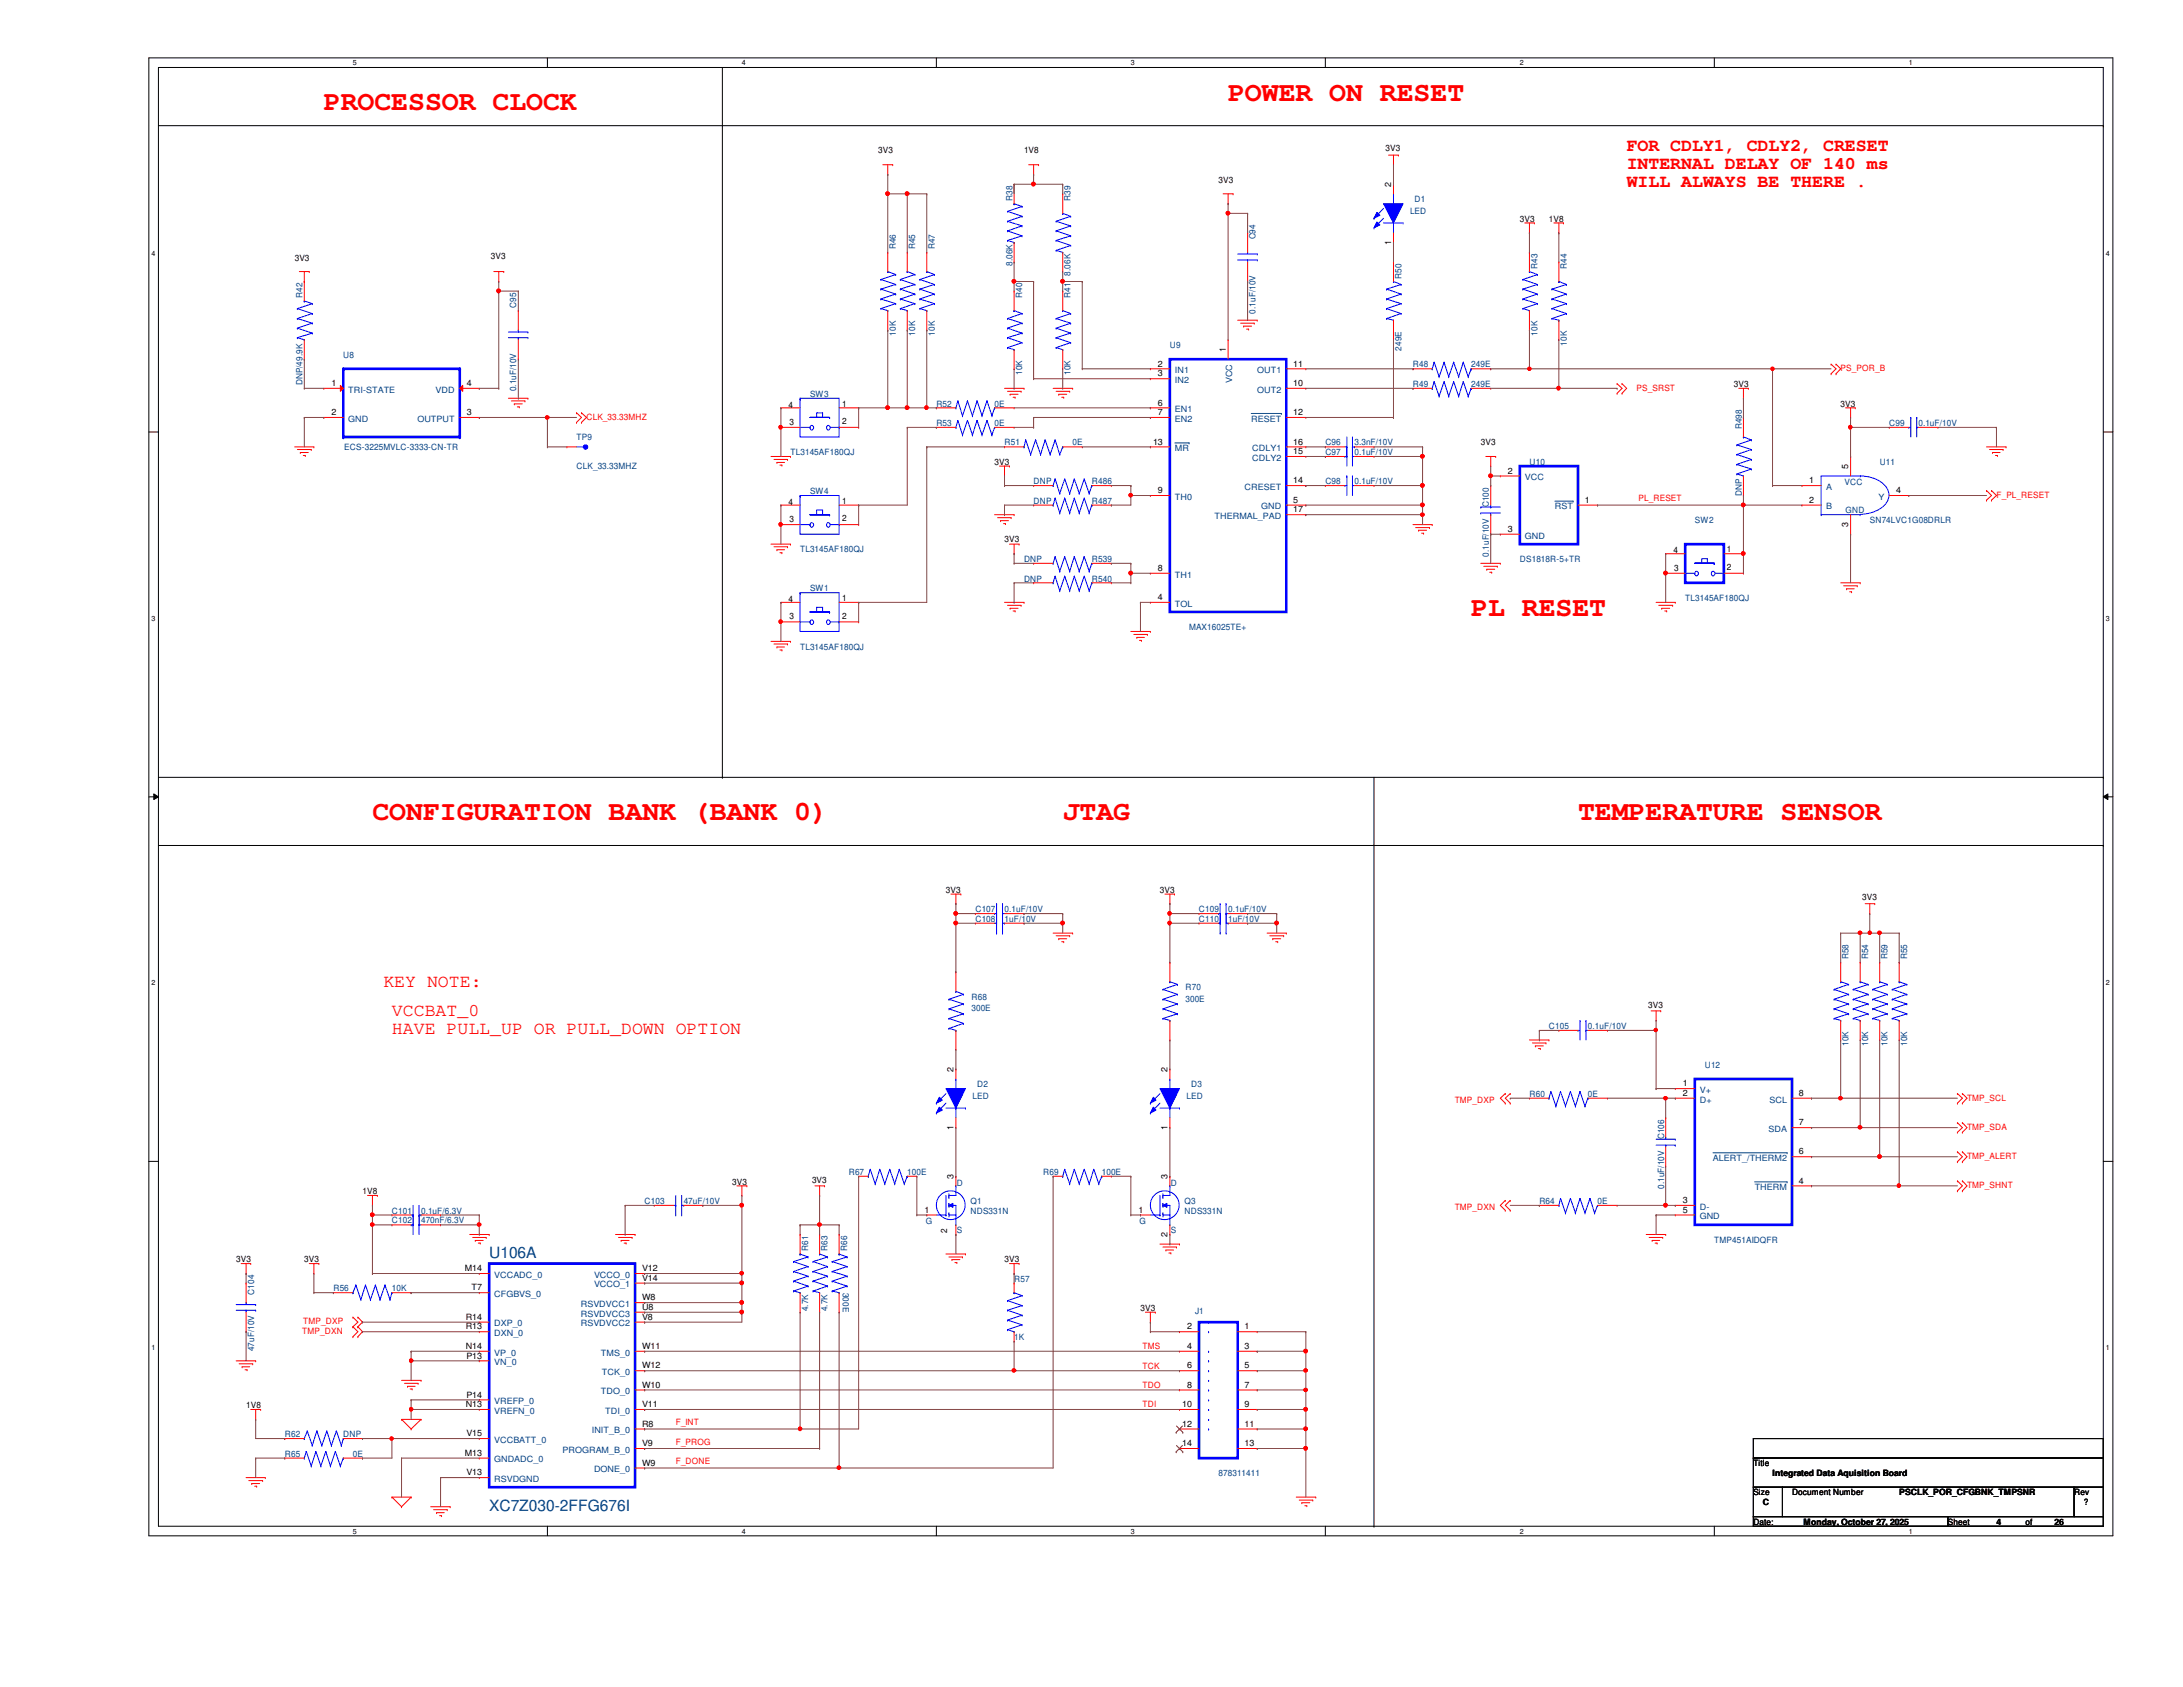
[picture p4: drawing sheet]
<svg xmlns="http://www.w3.org/2000/svg" width="279mm" height="216mm" viewBox="0 0 279 216" stroke-linecap="round" stroke-linejoin="round" font-family="sans-serif">
<defs><g id="words">
<g font-size="3.6" fill="#f00">
<text x="41.4" y="14.1">PROCESSOR CLOCK</text>
<text x="157.2" y="12.9">POWER ON RESET</text>
<text x="188.3" y="78.9">PL RESET</text>
<text x="47.7" y="105">CONFIGURATION BANK (BANK 0)</text>
<text x="136" y="105">JTAG</text>
<text x="202" y="105">TEMPERATURE SENSOR</text>
</g>
<g font-size="2.3" fill="#f00">
<text x="208.2" y="19.3">FOR CDLY1, CDLY2, CRESET</text>
<text x="208.2" y="21.6">INTERNAL DELAY OF 140 ms</text>
<text x="208.2" y="23.9">WILL ALWAYS BE THERE .</text>
<text x="49.1" y="126.3">KEY NOTE:</text>
<text x="50.2" y="130">VCCBAT_0</text>
<text x="50.2" y="132.3">HAVE PULL_UP OR PULL_DOWN OPTION</text>
</g>
<g font-size="2" fill="#004080">
<text x="62.6" y="161">U106A</text>
<text x="62.6" y="193.4">XC7Z030-2FFG676I</text>
</g>
<g font-size="1.1">
<text x="112.4" y="19.6">3V3</text>
<text x="131.1" y="19.6">1V8</text>
<text x="156" y="23.4">3V3</text>
<text x="177.3" y="19.4">3V3</text>
<text x="178.1" y="23.9" transform="rotate(-90 178.1 23.9)">2</text>
<text x="194.5" y="28.4">3V3</text>
<text x="198.2" y="28.4">1V8</text>
<text x="37.7" y="33.4">3V3</text>
<text x="62.8" y="33.1">3V3</text>
<text x="178.1" y="31.3" transform="rotate(-90 178.1 31.3)">1</text>
<text x="148.2" y="46.9">2</text>
<text x="156.9" y="45.1" transform="rotate(-90 156.9 45.1)">1</text>
<text x="165.5" y="46.9">11</text>
<text x="42.4" y="49.4">1</text>
<text x="42.4" y="53.1">2</text>
<text x="59.7" y="53.1">3</text>
<text x="59.7" y="49.4">4</text>
<text x="100.9" y="52.2">4</text>
<text x="107.8" y="52">1</text>
<text x="148.2" y="48.2">3</text>
<text x="148.2" y="51.9">6</text>
<text x="148.2" y="53.1">7</text>
<text x="165.5" y="53.1">12</text>
<text x="165.5" y="49.4">10</text>
<text x="221.9" y="49.5">3V3</text>
<text x="235.6" y="52">3V3</text>
<text x="101" y="54.4">3</text>
<text x="107.8" y="54.3">2</text>
<text x="127.3" y="59.5">3V3</text>
<text x="147.6" y="56.9">13</text>
<text x="165.5" y="56.9">16</text>
<text x="165.5" y="58.1">15</text>
<text x="189.5" y="57">3V3</text>
<text x="100.9" y="64.6">4</text>
<text x="107.8" y="64.5">1</text>
<text x="148.2" y="63.1">9</text>
<text x="165.5" y="64.3">5</text>
<text x="165.5" y="65.6">17</text>
<text x="165.5" y="61.8">14</text>
<text x="193" y="60.6">2</text>
<text x="202.9" y="64.3">1</text>
<text x="231.6" y="61.8">1</text>
<text x="231.6" y="64.3">2</text>
<text x="236.6" y="60" transform="rotate(-90 236.6 60)">5</text>
<text x="242.7" y="63.1">4</text>
<text x="101" y="66.8">3</text>
<text x="107.8" y="66.7">2</text>
<text x="128.6" y="69.4">3V3</text>
<text x="193" y="68.1">3</text>
<text x="214.2" y="70.8">4</text>
<text x="221" y="70.7">1</text>
<text x="236.6" y="67.4" transform="rotate(-90 236.6 67.4)">3</text>
<text x="100.9" y="77">4</text>
<text x="107.8" y="76.9">1</text>
<text x="148.2" y="76.8">4</text>
<text x="148.2" y="73.1">8</text>
<text x="214.3" y="73">3</text>
<text x="221" y="72.9">2</text>
<text x="101" y="79.2">3</text>
<text x="107.8" y="79.2">2</text>
<text x="121.1" y="114.3">3V3</text>
<text x="148.5" y="114.3">3V3</text>
<text x="238.3" y="115.2">3V3</text>
<text x="210.9" y="128.9">3V3</text>
<text x="122" y="137.2" transform="rotate(-90 122 137.2)">2</text>
<text x="149.4" y="137.2" transform="rotate(-90 149.4 137.2)">2</text>
<text x="215.4" y="139">1</text>
<text x="215.4" y="140.2">2</text>
<text x="230.3" y="140.2">8</text>
<text x="122" y="144.6" transform="rotate(-90 122 144.6)">1</text>
<text x="149.4" y="144.6" transform="rotate(-90 149.4 144.6)">1</text>
<text x="230.3" y="144">7</text>
<text x="230.3" y="147.7">6</text>
<text x="46.4" y="152.8">1V8</text>
<text x="93.7" y="151.6">3V3</text>
<text x="103.9" y="151.3">3V3</text>
<text x="118.3" y="155.2">1</text>
<text x="122" y="150.9" transform="rotate(-90 122 150.9)">3</text>
<text x="145.7" y="155.2">1</text>
<text x="149.4" y="150.9" transform="rotate(-90 149.4 150.9)">3</text>
<text x="215.4" y="154">3</text>
<text x="215.4" y="155.2">5</text>
<text x="230.3" y="151.5">4</text>
<text x="30.2" y="161.5">3V3</text>
<text x="38.9" y="161.5">3V3</text>
<text x="121.2" y="157.9" transform="rotate(-90 121.2 157.9)">2</text>
<text x="128.6" y="161.5">3V3</text>
<text x="149.4" y="158.3" transform="rotate(-90 149.4 158.3)">2</text>
<text x="59.5" y="162.7">M14</text>
<text x="60.4" y="165.1">T7</text>
<text x="82.2" y="162.7">V12</text>
<text x="82.2" y="163.9">V14</text>
<text x="82.2" y="166.4">W8</text>
<text x="82.2" y="167.6">U8</text>
<text x="146" y="167.8">3V3</text>
<text x="59.6" y="168.9">R14</text>
<text x="59.6" y="170.1">R13</text>
<text x="59.6" y="172.6">N14</text>
<text x="59.7" y="173.9">P13</text>
<text x="82.2" y="168.9">V8</text>
<text x="82.2" y="172.6">W11</text>
<text x="151.9" y="170.1">2</text>
<text x="151.9" y="172.6">4</text>
<text x="159.3" y="170.1">1</text>
<text x="159.3" y="172.6">3</text>
<text x="59.7" y="178.9">P14</text>
<text x="82.2" y="175.1">W12</text>
<text x="82.2" y="177.6">W10</text>
<text x="151.9" y="175.1">6</text>
<text x="151.9" y="177.6">8</text>
<text x="159.3" y="175.1">5</text>
<text x="159.3" y="177.6">7</text>
<text x="31.5" y="180.2">1V8</text>
<text x="59.6" y="180.1">N13</text>
<text x="59.7" y="183.8">V15</text>
<text x="82.2" y="180.1">V11</text>
<text x="82.2" y="182.6">R8</text>
<text x="82.2" y="185.1">V9</text>
<text x="151.3" y="180.1">10</text>
<text x="151.3" y="182.6">12</text>
<text x="151.3" y="185.1">14</text>
<text x="159.3" y="180.1">9</text>
<text x="159.3" y="182.6">11</text>
<text x="159.3" y="185.1">13</text>
<text x="59.5" y="186.3">M13</text>
<text x="59.7" y="188.8">V13</text>
<text x="82.2" y="187.6">W9</text>
<text x="224.4" y="187.7">Title</text>
<text x="224.4" y="191.4">Size</text>
<text x="226.9" y="188.9">Integrated Data Aquisition Board</text>
<text x="229.4" y="191.4">Document Number</text>
<text x="243.1" y="191.3">PSCLK_POR_CFGBNK_TMPSNR</text>
<text x="265.5" y="191.4">Rev</text>
<text x="224.4" y="195.2">Date:</text>
<text x="225.6" y="192.6">C</text>
<text x="230.8" y="195.1">Monday, October 27, 2025</text>
<text x="249.3" y="195.2">Sheet</text>
<text x="255.5" y="195.1">4</text>
<text x="259.2" y="195.2">of</text>
<text x="263" y="195.1">26</text>
<text x="266.7" y="192.7">?</text>
</g>
<g font-size="1.1" fill="#004080">
<text x="129.6" y="25.7" transform="rotate(-90 129.6 25.7)">R38</text>
<text x="137" y="25.7" transform="rotate(-90 137 25.7)">R39</text>
<text x="180.5" y="27.3">LED</text>
<text x="181.1" y="25.9">D1</text>
<text x="114.6" y="31.9" transform="rotate(-90 114.6 31.9)">R46</text>
<text x="117.1" y="31.9" transform="rotate(-90 117.1 31.9)">R45</text>
<text x="119.6" y="31.9" transform="rotate(-90 119.6 31.9)">R47</text>
<text x="129.6" y="34" transform="rotate(-90 129.6 34)">8.06K</text>
<text x="137" y="35.3" transform="rotate(-90 137 35.3)">8.06K</text>
<text x="160.7" y="30.6" transform="rotate(-90 160.7 30.6)">C94</text>
<text x="179.4" y="35.6" transform="rotate(-90 179.4 35.6)">R50</text>
<text x="196.8" y="34.4" transform="rotate(-90 196.8 34.4)">R43</text>
<text x="200.5" y="34.4" transform="rotate(-90 200.5 34.4)">R44</text>
<text x="38.7" y="38.1" transform="rotate(-90 38.7 38.1)">R42</text>
<text x="66.1" y="39.4" transform="rotate(-90 66.1 39.4)">C95</text>
<text x="130.8" y="38.1" transform="rotate(-90 130.8 38.1)">R40</text>
<text x="137" y="38.1" transform="rotate(-90 137 38.1)">R41</text>
<text x="160.7" y="40.1" transform="rotate(-90 160.7 40.1)">0.1uF/10V</text>
<text x="43.9" y="45.8">U8</text>
<text x="114.6" y="43" transform="rotate(-90 114.6 43)">10K</text>
<text x="117.1" y="43" transform="rotate(-90 117.1 43)">10K</text>
<text x="119.6" y="43" transform="rotate(-90 119.6 43)">10K</text>
<text x="130.8" y="48" transform="rotate(-90 130.8 48)">10K</text>
<text x="137" y="48" transform="rotate(-90 137 48)">10K</text>
<text x="149.7" y="44.5">U9</text>
<text x="150.4" y="47.8">IN1</text>
<text x="160.9" y="47.8">OUT1</text>
<text x="179.4" y="44.9" transform="rotate(-90 179.4 44.9)">249E</text>
<text x="180.8" y="47">R48</text>
<text x="188.3" y="47">249E</text>
<text x="196.8" y="43" transform="rotate(-90 196.8 43)">10K</text>
<text x="200.5" y="44.2" transform="rotate(-90 200.5 44.2)">10K</text>
<text x="38.7" y="49.3" transform="rotate(-90 38.7 49.3)">DNP/49.9K</text>
<text x="44.6" y="50.2">TRI-STATE</text>
<text x="44.6" y="54">GND</text>
<text x="53.4" y="54">OUTPUT</text>
<text x="55.8" y="50.2">VDD</text>
<text x="66.1" y="50.1" transform="rotate(-90 66.1 50.1)">0.1uF/10V</text>
<text x="103.7" y="50.8">SW3</text>
<text x="119.8" y="52">R52</text>
<text x="127.3" y="52">0E</text>
<text x="150.4" y="49">IN2</text>
<text x="150.4" y="52.7">EN1</text>
<text x="150.4" y="54">EN2</text>
<text x="157.7" y="49.1" transform="rotate(-90 157.7 49.1)">VCC</text>
<text x="160.1" y="54">RESET</text>
<text x="160.9" y="50.2">OUT2</text>
<text x="180.8" y="49.5">R49</text>
<text x="188.3" y="49.5">249E</text>
<text x="44.1" y="57.6">ECS-3225MVLC-3333-CN-TR</text>
<text x="73.8" y="56.3">TP9</text>
<text x="73.8" y="60">CLK_33.33MHZ</text>
<text x="101.2" y="58.3">TL3145AF180QJ</text>
<text x="119.8" y="54.5">R53</text>
<text x="127.3" y="54.5">0E</text>
<text x="128.6" y="57">R51</text>
<text x="137.3" y="57">0E</text>
<text x="150.4" y="57.7">MR</text>
<text x="160.3" y="57.7">CDLY1</text>
<text x="160.3" y="59">CDLY2</text>
<text x="169.6" y="57">C96</text>
<text x="169.6" y="58.3">C97</text>
<text x="173.4" y="57">3.3nF/10V</text>
<text x="173.4" y="58.3">0.1uF/10V</text>
<text x="195.7" y="59.5">U10</text>
<text x="222.9" y="54.9" transform="rotate(-90 222.9 54.9)">R498</text>
<text x="240.6" y="59.5">U11</text>
<text x="241.8" y="54.5">C99</text>
<text x="245.5" y="54.5">0.1uF/10V</text>
<text x="103.7" y="63.2">SW4</text>
<text x="132.3" y="64.5">DNP</text>
<text x="132.3" y="62">DNP</text>
<text x="139.7" y="64.5">R487</text>
<text x="139.7" y="62">R486</text>
<text x="150.4" y="64">TH0</text>
<text x="159.3" y="62.7">CRESET</text>
<text x="161.4" y="65.2">GND</text>
<text x="169.6" y="62">C98</text>
<text x="173.4" y="62">0.1uF/10V</text>
<text x="190.5" y="64.9" transform="rotate(-90 190.5 64.9)">C100</text>
<text x="195.2" y="61.5">VCC</text>
<text x="199" y="65.2">RST</text>
<text x="222.9" y="63.4" transform="rotate(-90 222.9 63.4)">DNP</text>
<text x="233.7" y="62.7">A</text>
<text x="233.7" y="65.2">B</text>
<text x="236.1" y="62.1">VCC</text>
<text x="236.2" y="65.7">GND</text>
<text x="240.4" y="64">Y</text>
<text x="102.4" y="70.7">TL3145AF180QJ</text>
<text x="131.1" y="71.9">DNP</text>
<text x="139.7" y="71.9">R539</text>
<text x="155.4" y="66.4">THERMAL_PAD</text>
<text x="190.5" y="71.2" transform="rotate(-90 190.5 71.2)">0.1uF/10V</text>
<text x="194.5" y="71.9">DS1818R-5+TR</text>
<text x="195.2" y="68.9">GND</text>
<text x="216.9" y="66.9">SW2</text>
<text x="239.3" y="66.9">SN74LVC1G08DRLR</text>
<text x="103.7" y="75.6">SW1</text>
<text x="131.1" y="74.4">DNP</text>
<text x="139.7" y="74.4">R540</text>
<text x="150.4" y="77.6">TOL</text>
<text x="150.4" y="73.9">TH1</text>
<text x="215.7" y="76.9">TL3145AF180QJ</text>
<text x="102.4" y="83.1">TL3145AF180QJ</text>
<text x="152.2" y="80.6">MAX16025TE+</text>
<text x="124.8" y="118">C108</text>
<text x="124.8" y="116.7">C107</text>
<text x="128.6" y="118">1uF/10V</text>
<text x="128.6" y="116.7">0.1uF/10V</text>
<text x="153.5" y="118">C110</text>
<text x="153.5" y="116.7">C109</text>
<text x="157.2" y="118">1uF/10V</text>
<text x="157.2" y="116.7">0.1uF/10V</text>
<text x="236.6" y="122.8" transform="rotate(-90 236.6 122.8)">R58</text>
<text x="239.1" y="122.8" transform="rotate(-90 239.1 122.8)">R54</text>
<text x="241.6" y="122.8" transform="rotate(-90 241.6 122.8)">R59</text>
<text x="244.1" y="122.8" transform="rotate(-90 244.1 122.8)">R55</text>
<text x="124.3" y="127.9">R68</text>
<text x="124.3" y="129.4">300E</text>
<text x="151.7" y="126.7">R70</text>
<text x="151.7" y="128.2">300E</text>
<text x="198.2" y="131.7">C105</text>
<text x="203.2" y="131.7">0.1uF/10V</text>
<text x="218.2" y="136.7">U12</text>
<text x="236.6" y="133.9" transform="rotate(-90 236.6 133.9)">10K</text>
<text x="239.1" y="133.9" transform="rotate(-90 239.1 133.9)">10K</text>
<text x="241.6" y="133.9" transform="rotate(-90 241.6 133.9)">10K</text>
<text x="244.1" y="133.9" transform="rotate(-90 244.1 133.9)">10K</text>
<text x="124.5" y="140.6">LED</text>
<text x="125.1" y="139.1">D2</text>
<text x="151.8" y="140.6">LED</text>
<text x="152.4" y="139.1">D3</text>
<text x="195.7" y="140.4">R60</text>
<text x="203.2" y="140.4">0E</text>
<text x="217.6" y="139.9">V+</text>
<text x="217.6" y="141.1">D+</text>
<text x="226.5" y="141.1">SCL</text>
<text x="213" y="145.8" transform="rotate(-90 213 145.8)">C106</text>
<text x="219.2" y="148.6">ALERT_/THERM2</text>
<text x="226.4" y="144.9">SDA</text>
<text x="50.2" y="155.3">C101</text>
<text x="53.9" y="155.3">0.1uF/6.3V</text>
<text x="82.5" y="154.1">C103</text>
<text x="87.5" y="154.1">47uF/10V</text>
<text x="108.6" y="150.3">R67</text>
<text x="116.1" y="150.3">100E</text>
<text x="122.5" y="151.7">D</text>
<text x="124.2" y="154.1">Q1</text>
<text x="124.2" y="155.3">NDS331N</text>
<text x="133.5" y="150.3">R69</text>
<text x="141" y="150.3">100E</text>
<text x="149.9" y="151.7">D</text>
<text x="151.6" y="154.1">Q3</text>
<text x="151.6" y="155.3">NDS331N</text>
<text x="197" y="154.1">R64</text>
<text x="204.5" y="154.1">0E</text>
<text x="213" y="152.1" transform="rotate(-90 213 152.1)">0.1uF/10V</text>
<text x="217.6" y="154.8">D-</text>
<text x="224.6" y="152.3">THERM</text>
<text x="50.2" y="156.5">C102</text>
<text x="53.9" y="156.5">470nF/6.3V</text>
<text x="103.4" y="160.1" transform="rotate(-90 103.4 160.1)">R61</text>
<text x="105.9" y="160.1" transform="rotate(-90 105.9 160.1)">R63</text>
<text x="108.4" y="160.1" transform="rotate(-90 108.4 160.1)">R66</text>
<text x="118.5" y="156.7">G</text>
<text x="122.5" y="157.8">S</text>
<text x="145.8" y="156.7">G</text>
<text x="149.9" y="157.8">S</text>
<text x="217.6" y="156">GND</text>
<text x="219.4" y="159">TMP451AIDQFR</text>
<text x="32.5" y="165.7" transform="rotate(-90 32.5 165.7)">C104</text>
<text x="42.7" y="165.3">R56</text>
<text x="50.2" y="165.3">10K</text>
<text x="63.2" y="163.5">VCCADC_0</text>
<text x="63.2" y="166">CFGBVS_0</text>
<text x="74.3" y="167.3">RSVDVCC1</text>
<text x="76" y="163.5">VCCO_0</text>
<text x="76" y="164.8">VCCO_1</text>
<text x="103.4" y="167.8" transform="rotate(-90 103.4 167.8)">4.7K</text>
<text x="105.9" y="167.8" transform="rotate(-90 105.9 167.8)">4.7K</text>
<text x="107.9" y="165.4" transform="rotate(90 107.9 165.4)">300E</text>
<text x="129.8" y="164">R57</text>
<text x="32.5" y="172.9" transform="rotate(-90 32.5 172.9)">47uF/10V</text>
<text x="63.2" y="169.8">DXP_0</text>
<text x="63.2" y="171">DXN_0</text>
<text x="63.2" y="173.5">VP_0</text>
<text x="74.3" y="168.5">RSVDVCC3</text>
<text x="74.3" y="169.8">RSVDVCC2</text>
<text x="76.9" y="173.5">TMS_0</text>
<text x="129.8" y="171.5">1K</text>
<text x="153" y="168.1">J1</text>
<text x="63.2" y="174.7">VN_0</text>
<text x="63.2" y="179.7">VREFP_0</text>
<text x="76.9" y="178.4">TDO_0</text>
<text x="77" y="176">TCK_0</text>
<text x="36.4" y="183.9">R62</text>
<text x="43.9" y="183.9">DNP</text>
<text x="63.2" y="180.9">VREFN_0</text>
<text x="63.2" y="184.7">VCCBATT_0</text>
<text x="72" y="185.9">PROGRAM_B_0</text>
<text x="75.7" y="183.4">INIT_B_0</text>
<text x="77.5" y="180.9">TDI_0</text>
<text x="36.4" y="186.4">R65</text>
<text x="45.2" y="186.4">0E</text>
<text x="63.2" y="187.2">GNDADC_0</text>
<text x="63.2" y="189.7">RSVDGND</text>
<text x="76" y="188.4">DONE_0</text>
<text x="156" y="188.9">878311411</text>
</g>
<g font-size="1.1" fill="#f00">
<text x="235.6" y="47.5">PS_POR_B</text>
<text x="75.1" y="53.8">CLK_33.33MHZ</text>
<text x="209.5" y="50">PS_SRST</text>
<text x="209.7" y="64.2">PL_RESET</text>
<text x="255.5" y="63.7">F_PL_RESET</text>
<text x="186.2" y="141.1">TMP_DXP</text>
<text x="251.8" y="140.9">TMP_SCL</text>
<text x="251.8" y="144.6">TMP_SDA</text>
<text x="251.8" y="148.3">TMP_ALERT</text>
<text x="186.2" y="154.8">TMP_DXN</text>
<text x="251.8" y="152.1">TMP_SHNT</text>
<text x="38.7" y="170.7">TMP_DXN</text>
<text x="38.8" y="169.5">TMP_DXP</text>
<text x="146.2" y="172.7">TMS</text>
<text x="146.2" y="177.6">TDO</text>
<text x="146.2" y="175.2">TCK</text>
<text x="86.5" y="182.4">F_INT</text>
<text x="86.5" y="184.9">F_PROG</text>
<text x="146.2" y="180.1">TDI</text>
<text x="86.5" y="187.4">F_DONE</text>
</g>
<g font-size=".9">
<text x="45.2" y="8.3">5</text>
<text x="95" y="8.3">4</text>
<text x="144.7" y="8.3">3</text>
<text x="194.5" y="8.3">2</text>
<text x="244.3" y="8.3">1</text>
<text x="19.4" y="32.8">4</text>
<text x="269.5" y="32.8">4</text>
<text x="19.4" y="79.4">3</text>
<text x="269.5" y="79.4">3</text>
<text x="19.4" y="126.1">2</text>
<text x="269.5" y="126.1">2</text>
<text x="19.4" y="172.8">1</text>
<text x="269.5" y="172.8">1</text>
<text x="45.2" y="196.3">5</text>
<text x="95" y="196.3">4</text>
<text x="144.7" y="196.3">3</text>
<text x="194.5" y="196.3">2</text>
<text x="244.3" y="196.3">1</text>
</g>
</g></defs>
<path d="M19.1 7.4h251.3v189.2h-251.3zM20.3 8.6h248.9v186.7h-248.9z" fill="none" stroke="#000" stroke-width=".13"/>
<g fill="#fff">
<path d="M45.2 7.5h.5v1.1h-.5z"/>
<path d="M45.2 195.5h.5v1h-.5z"/>
</g>
<path d="M70.1 7.4v1.2M70.1 195.3v1.3" fill="none" stroke="#000" stroke-width=".13"/>
<g fill="#fff">
<path d="M95 7.5h.5v1.1h-.5z"/>
<path d="M95 195.5h.5v1h-.5z"/>
</g>
<path d="M119.8 7.4v1.2M119.8 195.3v1.3" fill="none" stroke="#000" stroke-width=".13"/>
<g fill="#fff">
<path d="M144.7 7.5h.5v1.1h-.5z"/>
<path d="M144.7 195.5h.5v1h-.5z"/>
</g>
<path d="M169.6 7.4v1.2M169.6 195.3v1.3" fill="none" stroke="#000" stroke-width=".13"/>
<g fill="#fff">
<path d="M194.5 7.5h.5v1.1h-.5z"/>
<path d="M194.5 195.5h.5v1h-.5z"/>
</g>
<path d="M219.4 7.4v1.2M219.4 195.3v1.3" fill="none" stroke="#000" stroke-width=".13"/>
<g fill="#fff">
<path d="M244.3 7.5h.5v1.1h-.5z"/>
<path d="M244.3 195.5h.5v1h-.5z"/>
<path d="M19.4 32h.5v1h-.5z"/>
<path d="M269.5 32h.5v1h-.5z"/>
<path d="M19.4 78.6h.5v1h-.5z"/>
<path d="M269.5 78.6h.5v1h-.5z"/>
</g>
<path d="M19.1 55.3h1.2M269.2 55.3h1.2" fill="none" stroke="#000" stroke-width=".13"/>
<g fill="#fff">
<path d="M19.4 125.3h.5v1h-.5z"/>
<path d="M269.5 125.3h.5v1h-.5z"/>
</g>
<path d="M19.1 102h1.2M19.7 101.6l.6 .4-.6 .3zM269.2 102l.6-.4v.7zM269.2 102h1.2" fill="none" stroke="#000" stroke-width=".13"/>
<path d="M19.7 101.6l.6 .4-.6 .3zM269.2 102l.6-.4v.7z" fill="#000"/>
<g fill="#fff">
<path d="M19.4 172h.5v1h-.5z"/>
<path d="M269.5 172h.5v1h-.5z"/>
</g>
<g fill="none" stroke="#000" stroke-width=".13">
<path d="M20.3 16.1h248.9M92.5 8.6v90.9M269.2 16.1h.1M20.3 99.5h248.9M92.5 99.5h.1M175.9 99.5v95.8M269.2 99.5h.1M20.3 108.2h248.9M269.2 108.2h.1M19.1 148.6h1.2M269.2 148.6h1.2M175.9 195.3h.1"/>
<path d="M224.4 184.1h44.8v2.5h-44.8zM224.4 186.6h44.8v3.7h-44.8zM224.4 190.3h3.7v3.8h-3.7zM224.4 194.1h24.9v1.2h-24.9zM228.1 190.3h37.4v3.8h-37.4zM249.3 194.1h19.9v1.2h-19.9zM265.5 190.3h3.7v3.8h-3.7z"/>
</g>
<g fill="none" stroke="#f00" stroke-width=".13">
<path d="M177.7 19.9h1.3M178.4 19.9v1.2M179 19.9h.1M38.3 34.8h1.3M38.9 36h.1M38.9 34.8v1.2M39.6 34.8h.1M63.2 34.8h1.3M63.8 36h.1M63.8 34.8v1.2M64.5 34.8h.1M113 21.1h1.3"/>
<path d="M113.6 22.3h.1M113.6 21.1v1.2M114.3 21.1h.1M116.1 32.3h.1M116.1 32.3v2.5M116.1 39.8v2.4M131.7 21.1h1.2M132.3 22.3h.1M132.3 21.1v1.2M132.9 21.1h.1M156.5 24.8h1.3M157.2 26.1h.1"/>
<path d="M157.2 24.8v1.3M157.8 24.8h.1M178.4 21.1h.1M195.2 28.5h1.2M195.7 29.8h.1M195.7 28.5v1.3M196.4 28.5h.1M198.9 28.5h1.2M199.5 29.8h.1M199.5 28.5v1.3M200.1 28.5h.1M37.7 57.2h2.5"/>
<path d="M38.1 57.5h1.7M38.4 57.9h.1M38.4 57.9h1.1M38.8 58.3h.3M39.1 58.3h.1M39.8 57.5h.1M40.2 57.2h.1M65.1 51h2.5M65.4 51.3h1.8M65.8 51.7h.1M65.8 51.7h1M66.2 52.1h.3"/>
<path d="M66.5 52.1h.1M67.2 51.3h.1M67.6 51h.1M73.8 54.1h.1M73.8 52.8h.1M73.8 52.8l.6 .6-.6 .7M74.4 54.1h.1M74.4 52.8h.1M74.4 52.8l.7 .6-.7 .7M98.7 58.4h2.5M99.1 58.8h1.7M99.4 59.2h.1"/>
<path d="M99.4 59.2h1M99.8 59.5h.3M100.1 59.5h.1M100.8 58.8h.1M101.2 58.4h.1M116.1 42.2h.1M127.9 59.6h1.3M128.6 49.7h2.5M128.6 59.6v1.3M128.9 50.1h1.8M129.2 59.6h.1M129.3 50.5h.1"/>
<path d="M129.3 50.5h1M129.7 50.8h.2M129.9 50.8h.1M130.7 50.1h.1M131.1 49.7h.1M134.8 49.7h2.5M135.2 50.1h1.7M135.5 50.5h.1M135.5 50.5h1M135.9 50.8h.2M136.1 50.8h.1M136.9 50.1h.1"/>
<path d="M137.3 49.7h.1M158.4 41h2.5M158.8 41.4h1.7M159.2 41.7h.1M159.2 41.7h1M159.6 42.1h.2M159.8 42.1h.1M160.5 41.4h.1M160.9 41h.1M190.2 58.4h1.2M190.8 59.6h.1M190.8 58.4v1.2"/>
<path d="M191.4 58.4h.1M207 50.3h.1M207 49.1h.1M207 49.1l.6 .6-.6 .6M207.6 50.3h.1M207.6 49.1h.1M207.6 49.1l.6 .6-.6 .6M222.5 49.7h1.3M223.1 51h.1M223.1 49.7v1.3M223.8 49.7h.1M234.4 47.8h.1"/>
<path d="M234.4 46.6h.1M234.4 46.6l.6 .6-.6 .6M235 47.8h.1M235 46.6h.1M235 46.6l.6 .6-.6 .6M236.2 52.2h1.2M236.9 53.4h.1M236.9 52.2v1.2M237.4 52.2h.1M254.3 57.2h2.5M254.6 57.5h1.8M255 57.9h.1"/>
<path d="M255 57.9h1M255.4 58.3h.3M255.7 58.3h.1M256.4 57.5h.1M256.8 57.2h.1M98.7 69.6h2.5M99.1 70h1.7M99.4 70.4h.1M99.4 70.4h1M99.8 70.7h.3M100.1 70.7h.1M100.8 70h.1"/>
<path d="M101.2 69.6h.1M127.3 65.9h2.5M127.7 66.3h1.7M128.1 66.6h.1M128.1 66.6h1M128.4 67h.3M128.6 60.9h.1M128.6 77.1h2.5M128.7 67h.1M128.9 77.5h1.8M129.2 69.6h1.2M129.3 77.9h.1"/>
<path d="M129.3 77.9h1M129.4 66.3h.1M129.7 78.2h.2M129.8 65.9h.1M129.8 70.9h.1M129.8 69.6v1.3M129.9 78.2h.1M130.4 69.6h.1M130.7 77.5h.1M131.1 77.1h.1M180.8 67.1h2.5M181.2 67.5h1.8"/>
<path d="M181.6 67.9h.1M181.6 67.9h1M181.9 68.2h.3M182.2 68.2h.1M183 67.5h.1M183.3 67.1h.1M189.5 72.1h2.5M189.9 72.5h1.7M190.3 72.9h.1M190.3 72.9h1M190.7 73.2h.2M190.9 73.2h.1"/>
<path d="M191.6 72.5h.1M192 72.1h.1M212 77.1h2.4M212.3 77.5h1.8M212.7 77.9h.1M212.7 77.9h1M213.1 78.2h.2M213.3 78.2h.1M214.1 77.5h.1M214.4 77.1h.1M235.6 74.6h2.5M236 75h1.7"/>
<path d="M236.3 75.4h.1M236.3 75.4h1M236.7 75.7h.3M237 75.7h.1M237.7 75h.1M238.1 74.6h.1M254.3 64h.1M254.3 62.8h.1M254.3 62.8l.6 .6-.6 .6M254.9 64h.1M254.9 62.8h.1M254.9 62.8l.6 .6-.6 .6"/>
<path d="M98.7 82.1h2.5M99.1 82.4h1.7M99.4 82.8h.1M99.4 82.8h1M99.8 83.2h.3M100.1 83.2h.1M100.8 82.4h.1M101.2 82.1h.1M144.7 80.8h2.5M145.1 81.2h1.8M145.5 81.6h.1M145.5 81.6h1"/>
<path d="M145.8 82h.3M146.1 82h.1M146.9 81.2h.1M147.2 80.8h.1M121.7 114.4h1.3M122.3 115.7h.1M122.3 114.4v1.3M123 114.4h.1M134.8 119.4h2.5M135.2 119.8h1.7M136.9 119.8h.1M137.3 119.4h.1"/>
<path d="M149.1 114.4h1.2M149.7 115.7h.1M149.7 114.4v1.3M150.3 114.4h.1M162.2 119.4h2.4M162.5 119.8h1.8M164.3 119.8h.1M164.6 119.4h.1M238.7 115.7h1.2M239.3 116.9h.1M239.3 115.7v1.2M239.9 115.7h.1"/>
<path d="M135.5 120.1h.1M135.5 120.1h1M135.9 120.5h.2M136.1 120.5h.1M162.9 120.1h.1M162.9 120.1h1M163.3 120.5h.2M163.5 120.5h.1M192.7 140h.1M192.7 140l-.7 .5 .7 .7M193.3 140h.1M193.3 140l-.6 .5 .6 .7"/>
<path d="M195.7 133.1h2.5M196.1 133.5h1.8M196.5 133.9h.1M196.5 133.9h1M196.9 134.2h.2M197.1 134.2h.1M197.9 133.5h.1M198.2 133.1h.1M211.3 129.4h1.3M212 130.6h.1M212 129.4v1.2M212.6 129.4h.1"/>
<path d="M250.5 140h.1M250.5 140l.7 .5-.7 .7M251.2 140h.1M251.2 140l.6 .5-.6 .7M47 153h1.3M47.7 154.3h.1M47.7 153v1.3M48.3 153h.1M60.1 158h2.5M60.5 158.4h1.7M60.8 158.7h.1M60.8 158.7h1"/>
<path d="M61.2 159.1h.3M61.5 159.1h.1M62.2 158.4h.1M62.6 158h.1M78.8 158h2.5M79.2 158.4h1.7M79.5 158.7h.1M79.5 158.7h1M79.9 159.1h.2M80.1 159.1h.1M80.9 158.4h.1M81.3 158h.1"/>
<path d="M94.3 151.8h1.3M95 153h.1M95 151.8v1.2M95.6 151.8h.1M104.3 151.8h1.2M104.9 153h.1M104.9 151.8v1.2M105.5 151.8h.1M148.5 159.2h2.5M148.8 159.6h1.8M149.2 160h.1M149.2 160h1"/>
<path d="M150.6 159.6h.1M151 159.2h.1M192.7 141.2h.1M192.7 153.6h.1M192.7 154.9h.1M192.7 153.6l-.7 .7 .7 .6M193.3 141.2h.1M193.3 153.6h.1M193.3 154.9h.1M193.3 153.6l-.6 .7 .6 .6M210.7 158h2.5M211.1 158.4h1.7"/>
<path d="M211.5 158.7h.1M211.5 158.7h.9M211.8 159.1h.3M212.1 159.1h.1M212.8 158.4h.1M213.2 158h.1M250.5 141.2h.1M250.5 144.9h.1M250.5 143.7h.1M250.5 148.7h.1M250.5 147.4h.1M250.5 152.4h.1"/>
<path d="M250.5 151.1h.1M250.5 143.7l.7 .6-.7 .6M250.5 147.4l.7 .6-.7 .7M250.5 151.1l.7 .7-.7 .6M251.2 141.2h.1M251.2 144.9h.1M251.2 143.7h.1M251.2 148.7h.1M251.2 147.4h.1M251.2 152.4h.1M251.2 151.1h.1M251.2 143.7l.6 .6-.6 .6"/>
<path d="M251.2 147.4l.6 .6-.6 .7M251.2 151.1l.6 .7-.6 .6M30.2 174.2h2.5M30.6 174.5h1.7M30.9 161.7h1.2M31 174.9h.1M31 174.9h1M31.4 175.3h.2M31.5 163h.1M31.5 161.7v1.3M31.6 175.3h.1M32.1 161.7h.1"/>
<path d="M32.3 174.5h.1M32.7 174.2h.1M39.6 161.7h1.2M40.2 163h.1M40.2 161.7v1.3M40.8 161.7h.1M45.2 168.6h.1M45.2 169.8h.1M45.2 171.1h.1M45.2 168.6l.6 .6-.6 .6M45.2 169.8l.6 .6-.6 .7M45.8 169.8h.1"/>
<path d="M45.8 168.6h.1M45.8 171.1h.1M45.8 168.6l.6 .6-.6 .6M45.8 169.8l.6 .6-.6 .7M51.4 176.7h2.5M51.8 177h1.7M52.2 177.4h.1M52.2 177.4h.9M52.5 177.8h.2M52.7 177.8h.1M53.5 177h.1M53.9 176.7h.1"/>
<path d="M121.1 160.5h2.5M121.5 160.9h1.7M121.8 161.2h.1M121.8 161.2h1.1M122.2 161.6h.3M122.5 161.6h.1M123.2 160.9h.1M123.6 160.5h.1M129.2 161.7h1.2M129.8 163h.1M129.8 161.7v1.3M130.4 161.7h.1"/>
<path d="M146.6 167.9h1.3M147.2 169.2h.1M147.2 167.9v1.3M147.9 167.9h.1M149.6 160.4h.3M149.9 160.4h.1M31.5 189.1h2.5M31.8 189.5h1.8M32.1 180.4h1.3M32.2 189.9h.1M32.2 189.9h1M32.6 190.2h.3"/>
<path d="M32.7 181.7h.1M32.7 180.4v1.3M32.9 190.2h.1M33.4 180.4h.1M33.6 189.5h.1M34 189.1h.1M50.2 191.6h.1M50.2 191.6h2.4M50.2 191.6l1.2 1.2M51.4 181.7h.1M51.4 192.8h.1M51.4 181.7h2.5"/>
<path d="M51.4 181.7l1.2 1.2M52.6 182.9h.1M52.6 191.6h.1M52.6 191.6l-1.2 1.2M53.9 181.7h.1M53.9 181.7l-1.3 1.2M55.1 192.8h2.5M55.5 193.2h1.7M55.9 193.6h.1M55.9 193.6h1M56.3 194h.2M56.5 194h.1"/>
<path d="M57.2 193.2h.1M57.6 192.8h.1M165.9 191.6h2.5M166.3 192h1.7M166.6 192.3h.1M166.6 192.3h1M167 192.7h.3M167.3 192.7h.1M168 192h.1M168.4 191.6h.1"/>
</g>
<g fill="none" stroke="#00f" stroke-width=".13">
<path d="M115.2 39.5h.1M115.2 38.3h.1M115.2 37h.1M115.2 35.8h.1M115.2 39.5l.9 .3M115.2 38.3l1.9 .6M115.2 37l1.9 .6M115.2 35.8l1.9 .6M116.1 34.8h.1M116.1 39.8h.1M116.1 34.8l1 .3M117.1 38.9h.1"/>
<path d="M117.1 37.6h.1M117.1 36.4h.1M117.1 35.1h.1M117.1 38.9l-1.9 .6M117.1 37.6l-1.9 .7M117.1 36.4l-1.9 .6M117.1 35.1l-1.9 .7M119.8 155.5h1.3M121.1 155.5h.1M121.1 153v2.5M121.5 154.3h.1M121.5 153h.1"/>
<path d="M121.5 153.2h.1M121.5 155.2h.1M121.5 154h.1M121.5 154.3h.8v2.5M121.5 155.5h.8M121.5 152.8v.4M121.5 154v.5M121.5 155.2v.5M122.3 156.8h.1M122.3 151.8h.1M122.3 155.5h.1M122.3 151.8v1.2h-.8"/>
<circle cx="121.7" cy="154.2" r="1.85"/>
</g>
<path d="M121.5 154.3l.5-.3v.5z" fill="#00f"/>
<path d="M121.5 154.3l.5-.3v.5z" fill="none" stroke="#00f" stroke-width=".13"/>
<path d="M118.6 155.5h.1M118.6 155.5h1.2M122.3 150.5h.1M122.3 158h.1M122.3 150.5v1.3M122.3 156.8v1.2" fill="none" stroke="#f00" stroke-width=".13"/>
<circle cx="74.9" cy="57.2" r=".29" fill="#00f"/>
<g fill="none" stroke="#00f" stroke-width=".13">
<path d="M198.6 39.5h.1M198.6 38.3h.1M198.6 37h.1M198.6 39.5l1.9 .6M198.6 38.3l1.9 .6M198.6 37l1.9 .6M199.5 36h.1M199.5 36l1 .4M200.5 38.9h.1M200.5 37.6h.1M200.5 36.4h.1M200.5 38.9l-1.9 .6"/>
<path d="M200.5 37.6l-1.9 .7M200.5 36.4l-1.9 .6M65.1 43.2h2.5M65.1 42.5h2.5M66.3 43.2h.1M66.3 42.2h.1M66.3 42.2v.3M66.3 43.2v.3M67.6 43.2h.1M67.6 42.5h.1M73.8 57.2h1.3M75.1 57.2h.1"/>
<path d="M102.4 51h5v4.9h-5zM102.4 51.1h.1M102.4 51v.1M102.4 54.7h1.3M103.7 54.7h.1M103.7 53.4h2.5M104.5 52.8h.8v.6h-.8zM106.2 53.4h.1M106.3 54.7h1.1M107.4 54.7h.1M198.6 40.8h.1M198.6 40.8l.9 .2"/>
<path d="M199.5 41h.1M200.5 40.1h.1M200.5 40.1l-1.9 .7M148.5 140l-1.3 1.2M149.7 138.1h.1M149.7 138.1v1.2M147.2 142.5h.1M147.2 141.2h.1M148.5 141.8h2.5M148.5 141.2l-1.3 1.3M149.7 141.8h.1M149.7 141.8v1.2"/>
<path d="M151 141.8h.1M38.9 186.6h.1M39.2 185.8h.1M39.2 185.8l-.3 .8M39.2 185.8l.6 1.8M39.8 187.6h.1M40.4 185.8h.1M40.4 185.8l-.6 1.8M40.4 185.8l.7 1.8M41.1 187.6h.1M41.7 185.8h.1M41.7 185.8l-.6 1.8"/>
<path d="M41.7 185.8l.6 1.8M42.3 187.6h.1M42.9 185.8h.1M42.9 185.8l-.6 1.8M42.9 185.8l.7 1.8M43.6 187.6h.1M43.9 186.6h.1M43.9 186.6l-.3 1"/>
<circle cx="74.9" cy="57.2" r=".29"/>
<circle cx="103.9" cy="54.7" r=".27"/>
<circle cx="106" cy="54.7" r=".27"/>
</g>
<g fill="none" stroke="#f00" stroke-width=".13">
<path d="M66.3 39.8h.1M66.3 39.8v2.4M199.5 33.5h.1M199.5 33.5v2.5M66.3 46h.1M66.3 43.5v2.5M72.6 57.2h.1M72.6 57.2h1.2M99.9 54.7h.1M99.9 52.2h.1M99.9 52.2h2.5M99.9 54.7h2.5"/>
<path d="M107.4 52.2h2.5M107.4 54.7h2.5M109.9 52.2h.1M109.9 54.7h.1M199.5 43.5h.1M199.5 41v2.5M36.4 186.6h.1M36.4 186.6h2.5M43.9 186.6h2.5M46.4 186.6h.1"/>
</g>
<path d="M148.5 139.3h2.5l-1.3 2.5z" fill="#00f"/>
<path d="M148.5 139.3h2.5l-1.3 2.5z" fill="none" stroke="#00f" stroke-width=".13"/>
<path d="M147.6 141.7l.4 .4-.8 .4z" fill="#00f"/>
<path d="M147.6 141.7l.4 .4-.8 .4z" fill="none" stroke="#00f" stroke-width=".13"/>
<path d="M147.6 140.4l.4 .4-.8 .4z" fill="#00f"/>
<g fill="none" stroke="#00f" stroke-width=".13">
<path d="M38.1 39.5h.1M38.1 39.5l1.9 .6M38.9 38.5h.1M38.9 38.5l1.1 .4M40 38.9h.1M40 38.9l-1.9 .6M112.7 39.5h.1M112.7 38.3h.1M112.7 37h.1M112.7 35.8h.1M112.7 39.5l.9 .3M112.7 38.3l1.9 .6"/>
<path d="M112.7 37l1.9 .6M112.7 35.8l1.9 .6M113.6 34.8h.1M113.6 39.8h.1M113.6 34.8l1 .3M114.6 38.9h.1M114.6 37.6h.1M114.6 36.4h.1M114.6 35.1h.1M114.6 38.9l-1.9 .6M114.6 37.6l-1.9 .7M114.6 36.4l-1.9 .6"/>
<path d="M114.6 35.1l-1.9 .7M117.7 39.5h.1M117.7 38.3h.1M117.7 37h.1M117.7 35.8h.1M117.7 39.5l.9 .3M117.7 38.3l1.9 .6M117.7 37l1.9 .6M117.7 35.8l1.9 .6M118.6 34.8h.1M118.6 39.8h.1M118.6 34.8l1 .3"/>
<path d="M119.6 38.9h.1M119.6 37.6h.1M119.6 36.4h.1M119.6 35.1h.1M119.6 38.9l-1.9 .6M119.6 37.6l-1.9 .7M119.6 36.4l-1.9 .6M119.6 35.1l-1.9 .7M128.9 30.8h.1M128.9 29.5h.1M128.9 28.3h.1M128.9 27.1h.1"/>
<path d="M128.9 30.8l.9 .2M128.9 29.5l1.9 .7M128.9 28.3l1.9 .6M128.9 27.1l1.9 .6M129.8 26.1h.1M129.8 31h.1M129.8 26.1l1 .3M130.8 30.2h.1M130.8 28.9h.1M130.8 27.7h.1M130.8 26.4h.1M130.8 30.2l-1.9 .6"/>
<path d="M130.8 28.9l-1.9 .6M130.8 27.7l-1.9 .6M130.8 26.4l-1.9 .7M135.2 32h.1M135.2 30.8h.1M135.2 29.5h.1M135.2 28.3h.1M135.2 32l.8 .3M135.2 30.8l1.8 .6M135.2 29.5l1.8 .7M135.2 28.3l1.8 .6M136 27.3h.1"/>
<path d="M136 32.3h.1M136 39.8h.1M136 27.3l1 .4M136 39.8l1 .3M137 31.4h.1M137 30.2h.1M137 28.9h.1M137 27.7h.1M137 31.4l-1.8 .6M137 30.2l-1.8 .6M137 28.9l-1.8 .6M137 27.7l-1.8 .6"/>
<path d="M177.5 39.5h.1M177.5 38.3h.1M177.5 37h.1M177.5 39.5l1.8 .6M177.5 38.3l1.8 .6M177.5 37l1.8 .6M178.4 36h.1M178.4 36l.9 .4M179.3 38.9h.1M179.3 37.6h.1M179.3 36.4h.1M179.3 38.9l-1.8 .6"/>
<path d="M179.3 37.6l-1.8 .7M179.3 36.4l-1.8 .6M38.1 43.2h.1M38.1 42h.1M38.1 40.8h.1M38.1 43.2l.8 .3M38.1 42l1.9 .6M38.1 40.8l1.9 .6M38.9 43.5h.1M40 42.6h.1M40 41.4h.1M40 40.1h.1"/>
<path d="M40 42.6l-1.9 .6M40 41.4l-1.9 .6M40 40.1l-1.9 .7M122.3 52.2h.1M122.6 51.3h.1M122.6 51.3l-.3 .9M122.6 51.3l.6 1.9M123.2 53.2h.1M123.8 51.3h.1M123.8 51.3l-.6 1.9M123.8 51.3l.7 1.9M124.5 53.2h.1"/>
<path d="M125.1 51.3h.1M125.1 51.3l-.6 1.9M125.1 51.3l.6 1.9M125.7 53.2h.1M126.3 51.3h.1M126.3 51.3l-.6 1.9M126.3 51.3l.7 1.9M127 53.2h.1M127.3 52.2h.1M127.3 52.2l-.3 1M135.2 44.5h.1M135.2 43.2h.1"/>
<path d="M135.2 42h.1M135.2 40.8h.1M135.2 44.5l.8 .2M135.2 43.2l1.8 .7M135.2 42l1.8 .6M135.2 40.8l1.8 .6M136 44.7h.1M137 43.9h.1M137 42.6h.1M137 41.4h.1M137 40.1h.1M137 43.9l-1.8 .6"/>
<path d="M137 42.6l-1.8 .6M137 41.4l-1.8 .6M137 40.1l-1.8 .7M172.1 57.2h.3M172.4 58.4h.1M172.4 57.2h.1M172.4 55.9v2.5M173.1 58.4h.1M173.1 55.9v2.5M173.1 57.2h.3M173.4 57.2h.1M177.5 40.8h.1"/>
<path d="M177.5 40.8l.9 .2M178.4 41h.1M179.3 40.1h.1M179.3 40.1l-1.8 .7M183.3 49.7h.1M183.6 48.9h.1M183.6 48.9l-.3 .8M183.6 48.9l.6 1.8M184.2 50.7h.1M184.8 48.9h.1M184.8 48.9l-.6 1.8M184.8 48.9l.6 1.8"/>
<path d="M185.4 50.7h.1M186.1 48.9h.1M186.1 48.9l-.7 1.8M186.1 48.9l.6 1.8M186.7 50.7h.1M187.3 48.9h.1M187.3 48.9l-.6 1.8M187.3 48.9l.6 1.8M187.9 50.7h.1M188.3 49.7h.1M188.3 49.7l-.4 1M222.3 59.4h.1"/>
<path d="M222.3 58.2h.1M222.3 56.9h.1M222.3 59.4l1.9 .6M222.3 58.2l1.9 .6M222.3 56.9l1.9 .6M223.1 55.9h.1M223.1 55.9l1.1 .4M224.2 58.8h.1M224.2 57.5h.1M224.2 56.3h.1M224.2 58.8l-1.9 .6M224.2 57.5l-1.9 .7"/>
<path d="M224.2 56.3l-1.9 .6M244.3 54.7h.1M244.3 54.7h.3M244.6 53.4h.1M244.6 53.4v2.5M245.3 53.4h.1M245.3 54.7h.1M245.3 53.4v2.5M245.3 54.7h.2M102.4 63.4h5v5h-5zM102.4 63.5h.1M102.4 63.4v.1"/>
<path d="M102.4 67.1h1.3M103.7 67.1h.1M103.7 65.9h2.5M104.5 65.3h.8v.6h-.8zM106.2 65.9h.1M106.3 67.1h1.1M107.4 67.1h.1M134.8 72.1h.1M134.8 74.6h.1M135 71.2h.1M135 73.7h.1M135 71.2l-.2 .9"/>
<path d="M135 71.2l.6 1.9M135 73.7l-.2 .9M135 73.7l.6 1.9M135.6 73.1h.1M135.6 75.6h.1M136.3 71.2h.1M136.3 73.7h.1M136.3 71.2l-.7 1.9M136.3 71.2l.6 1.9M136.3 73.7l-.7 1.9M136.3 73.7l.6 1.9M136.9 73.1h.1"/>
<path d="M136.9 75.6h.1M137.5 71.2h.1M137.5 73.7h.1M137.5 71.2l-.6 1.9M137.5 71.2l.6 1.9M137.5 73.7l-.6 1.9M137.5 73.7l.6 1.9M138.1 73.1h.1M138.1 75.6h.1M138.8 71.2h.1M138.8 73.7h.1M138.8 71.2l-.7 1.9"/>
<path d="M138.8 71.2l.6 1.9M138.8 73.7l-.7 1.9M138.8 73.7l.6 1.9M139.4 73.1h.1M139.4 75.6h.1M139.7 72.1h.1M139.7 74.6h.1M139.7 72.1l-.3 1M139.7 74.6l-.3 1M172.1 62.1h.1M172.1 62.1h.3M172.4 60.9h.1"/>
<path d="M172.4 60.9v2.5M173.1 60.9h.1M173.1 62.1h.1M173.1 60.9v2.5M173.1 62.1h.3M202 60.9h.1M202 63.4h.1M202 67.1h.1M222.3 60.7h.1M222.3 60.7l.8 .2M223.1 60.9h.1M224.2 60h.1"/>
<path d="M224.2 60l-1.9 .7M233.1 65.9h.1M233.1 65.9h5M238.1 60.9h.1M238.1 65.9h.1M238.1 60.9a3.7 3.7 0 0 1 3.6 1.9 2 2 0 0 1-1.3 2.5l-1.5 .4-.8 .1M238.1 60.9h-5v5M127.3 116.9h.1M127.3 118.2h.3M127.3 116.9h.3M127.6 119.4h.1M127.6 118.2h.1"/>
<path d="M127.6 115.7h.1M127.6 115.7v3.7M128.3 119.4h.1M128.3 115.7h.1M128.3 116.9h.1M128.3 115.7v3.7M128.3 118.2h.3M128.3 116.9h.3M128.6 118.2h.1M156 118.2h.2M156.2 119.4h.1M156.2 118.2h.1"/>
<path d="M156.2 116.9v2.5M156.9 119.4h.1M156.9 118.2h.3M156.9 116.9v2.5M157.2 118.2h.1M121.5 131.6h.1M121.5 130.3h.1M121.5 129.1h.1M121.5 127.9h.1M121.5 131.6l.8 .3M121.5 130.3l1.8 .7M121.5 129.1l1.8 .7"/>
<path d="M121.5 127.9l1.8 .6M122.3 126.9h.1M122.3 131.9h.1M122.3 126.9l1 .4M123.3 131h.1M123.3 129.8h.1M123.3 128.5h.1M123.3 127.3h.1M123.3 131l-1.8 .6M123.3 129.8l-1.8 .5M123.3 128.5l-1.8 .6M123.3 127.3l-1.8 .6"/>
<path d="M239.7 130.3h.1M239.7 129.1h.1M239.7 127.9h.1M239.7 126.6h.1M239.7 130.3l.9 .3M239.7 129.1l1.9 .7M239.7 127.9l1.9 .6M239.7 126.6l1.9 .7M240.6 125.6h.1M240.6 130.6h.1M240.6 125.6l1 .4M241.6 129.8h.1"/>
<path d="M241.6 128.5h.1M241.6 127.3h.1M241.6 126h.1M241.6 129.8l-1.9 .5M241.6 128.5l-1.9 .6M241.6 127.3l-1.9 .6M241.6 126l-1.9 .6M242.2 130.3h.1M242.2 129.1h.1M242.2 127.9h.1M242.2 126.6h.1M242.2 130.3l.9 .3"/>
<path d="M242.2 129.1l1.9 .7M242.2 127.9l1.9 .6M242.2 126.6l1.9 .7M243.1 125.6h.1M243.1 130.6h.1M243.1 125.6l1 .4M244.1 129.8h.1M244.1 128.5h.1M244.1 127.3h.1M244.1 126h.1M244.1 129.8l-1.9 .5M244.1 128.5l-1.9 .6"/>
<path d="M244.1 127.3l-1.9 .6M244.1 126l-1.9 .6M52.6 155.5h.3M52.9 156.8h.1M52.9 155.5h.1M52.9 154.3v2.5M53.6 156.8h.1M53.6 154.3v2.5M53.6 155.5h.3M53.9 155.5h.1M86.2 154.3h.3M86.5 155.5h.1"/>
<path d="M86.5 154.3h.1M86.5 153v2.5M87.2 155.5h.1M87.2 153v2.5M87.2 154.3h.3M87.5 154.3h.1M147.6 140.4l.4 .4-.8 .4zM30.2 167.7h2.5M30.2 167h2.5M31.5 167.7h.1M31.5 166.7h.1M31.5 166.7v.3"/>
<path d="M31.5 167.7v.2M32.7 167.7h.1M32.7 167h.1M104.1 165.2h.1M104.1 164h.1M104.1 162.7h.1M104.1 161.5h.1M104.1 165.2l.8 .2M104.1 164l1.8 .6M104.1 162.7l1.8 .6M104.1 161.5l1.8 .6M104.9 160.5h.1"/>
<path d="M104.9 165.4h.1M104.9 160.5l1 .4M105.9 164.6h.1M105.9 163.3h.1M105.9 162.1h.1M105.9 160.9h.1M105.9 164.6l-1.8 .6M105.9 163.3l-1.8 .7M105.9 162.1l-1.8 .6M105.9 160.9l-1.8 .6M154.7 169.2h.1M154.7 170.4h.1"/>
<path d="M154.7 172.9h.1M154.7 174.2h.1M154.7 175.4h.1M154.7 176.7h.1M154.7 177.9h.1M154.7 179.2h.1M38.9 184.1h.1M39.3 183.1h.1M39.3 183.1l.7 1.9M39.3 183.1l-.4 1M40 185h.1M40.6 183.1h.1"/>
<path d="M40.6 183.1l.6 1.9M40.6 183.1l-.6 1.9M41.2 185h.1M41.8 183.1h.1M41.8 183.1l.6 1.9M41.8 183.1l-.6 1.9M42.4 185h.1M43.1 183.1h.1M43.1 183.1l.6 1.9M43.1 183.1l-.7 1.9M43.7 185h.1M43.9 184.1h.1"/>
<path d="M43.9 184.1l-.2 .9M154.7 180.4h.1M154.7 181.7h.1M154.7 182.9h.1"/>
<circle cx="103.9" cy="67.2" r=".27"/>
<circle cx="106" cy="67.2" r=".27"/>
</g>
<g fill="none" stroke="#f00" stroke-width=".13">
<path d="M38.9 36h.1M38.9 36v2.5M113.6 32.3h.1M113.6 32.3v2.5M113.6 39.8v2.4M118.6 32.3h.1M118.6 32.3v2.5M118.6 39.8v2.4M129.8 33.5h.1M129.8 23.6h.1M129.8 23.6v2.5M129.8 31v2.5"/>
<path d="M136 34.8h.1M136 24.8h.1M136 37.3h.1M136 24.8v2.5M136 32.3v2.5M136 37.3v2.5M178.4 33.5h.1M178.4 33.5v2.5M38.9 46h.1M38.9 43.5v2.5M113.6 42.2h.1M118.6 42.2h.1"/>
<path d="M119.8 52.2h.1M119.8 52.2h2.5M127.3 52.2h2.5M129.8 52.2h.1M136 47.2h.1M136 44.7v2.5M147.2 47.2h.1M147.2 48.5h.1M147.2 52.2h.1M147.2 53.4h.1M147.2 57.2h.1M147.2 47.2h2.5"/>
<path d="M147.2 48.5h2.5M147.2 52.2h2.5M147.2 53.4h2.5M147.2 57.2h2.5M157.2 43.5h.1M157.2 43.5v2.5M164.6 47.2h2.5M164.6 53.4h2.5M164.6 49.7h2.5M164.6 57.2h2.5M164.6 58.4h2.5M167.1 53.4h.1"/>
<path d="M167.1 47.2h.1M167.1 49.7h.1M167.1 57.2h.1M167.1 58.4h.1M169.6 57.2h.1M169.6 57.2h2.5M173.4 57.2h2.5M175.9 57.2h.1M178.4 43.5h.1M178.4 41v2.5M180.8 49.7h.1M180.8 49.7h2.5"/>
<path d="M188.3 49.7h2.5M190.8 49.7h.1M223.1 53.4h.1M223.1 53.4v2.5M236.9 58.4h.1M236.9 58.4v2.5M241.8 54.7h.1M241.8 54.7h2.5M245.5 54.7h2.5M248 54.7h.1M99.9 67.1h.1M99.9 64.6h.1"/>
<path d="M99.9 64.6h2.5M99.9 67.1h2.5M107.4 64.6h2.5M107.4 67.1h2.5M109.9 64.6h.1M109.9 67.1h.1M132.3 72.1h.1M132.3 74.6h.1M132.3 72.1h2.5M132.3 74.6h2.5M139.7 72.1h2.5M139.7 74.6h2.5"/>
<path d="M142.2 72.1h.1M142.2 74.6h.1M147.2 77.1h.1M147.2 73.4h.1M147.2 63.4h.1M147.2 63.4h2.5M147.2 77.1h2.5M147.2 73.4h2.5M164.6 62.1h2.5M164.6 64.6h2.5M164.6 65.9h2.5M167.1 64.6h.1"/>
<path d="M167.1 65.9h.1M167.1 62.1h.1M169.6 62.1h.1M169.6 62.1h2.5M173.4 62.1h2.5M175.9 62.1h.1M192 60.9h.1M192 68.4h.1M192 60.9h2.5M192 68.4h2.5M202 64.6h2.5M204.5 64.6h.1"/>
<path d="M223.1 63.4h.1M223.1 60.9v2.5M230.6 62.1h.1M230.6 64.6h.1M230.6 62.1h2.5M230.6 64.6h2.5M236.9 68.4h.1M236.9 65.9v2.5M241.8 63.4h2.5M244.3 63.4h.1M124.8 118.2h.1M124.8 116.9h.1"/>
<path d="M124.8 118.2h2.5M124.8 116.9h2.5M128.6 118.2h2.5M128.6 116.9h2.5M131.1 118.2h.1M131.1 116.9h.1M153.5 118.2h.1M153.5 118.2h2.5M157.2 118.2h2.5M159.7 118.2h.1M122.3 134.3h.1M122.3 124.4h.1"/>
<path d="M122.3 124.4v2.5M122.3 131.9v2.4M149.7 136.8h.1M149.7 136.8v1.3M214.4 139.3h.1M214.4 139.3h2.5M240.6 133.1h.1M240.6 123.1h.1M240.6 123.1v2.5M240.6 130.6v2.5M243.1 133.1h.1M243.1 123.1h.1"/>
<path d="M243.1 123.1v2.5M243.1 130.6v2.5M50.2 155.5h.1M50.2 155.5h2.4M53.9 155.5h2.5M56.4 155.5h.1M83.7 154.3h.1M83.7 154.3h2.5M87.5 154.3h2.5M90 154.3h.1M104.9 158h.1M104.9 158v2.5"/>
<path d="M149.7 144.3h.1M149.7 143v1.3M214.4 140.5h.1M214.4 154.3h.1M214.4 155.5h.1M214.4 155.5h2.5M214.4 140.5h2.5M214.4 154.3h2.5M229.4 140.5h2.5M229.4 151.8h2.5M229.4 144.3h2.5M229.4 148h2.5"/>
<path d="M231.9 151.8h.1M231.9 140.5h.1M231.9 144.3h.1M231.9 148h.1M31.5 170.4h.1M31.5 164.2h.1M31.5 164.2v2.5M31.5 167.9v2.5M104.9 167.9h.1M104.9 165.4v2.5M151 170.4h.1M151 172.9h.1"/>
<path d="M151 175.4h.1M151 177.9h.1M151 170.4h2.5M151 172.9h2.5M151 175.4h2.5M151 177.9h2.5M158.4 170.4h2.5M158.4 172.9h2.5M158.4 175.4h2.5M158.4 177.9h2.5M160.9 170.4h.1M160.9 172.9h.1"/>
<path d="M160.9 175.4h.1M160.9 177.9h.1M36.4 184.1h.1M36.4 184.1h2.5M43.9 184.1h2.5M46.4 184.1h.1M151 180.4h.1M151 182.9h.1M151 185.4h.1M151 180.4h2.5M151 182.9h2.5M151 185.4h2.5"/>
<path d="M158.4 180.4h2.5M158.4 182.9h2.5M158.4 185.4h2.5M160.9 180.4h.1M160.9 182.9h.1M160.9 185.4h.1"/>
</g>
<path d="M43.9 47.2v8.7M149.7 46h14.9v32.3h-14.9zM194.5 59.6h7.5v10h-7.5zM216.9 138.1h12.5v18.7h-12.5zM153.5 169.2h4.9v17.4h-4.9z" fill="none" stroke="#00f" stroke-width=".34"/>
<path d="M150.4 56.7h1.8M152.2 56.7h.1M160.1 52.9h3.9M164 52.9h.1M199 64.1h2.3M201.3 64.1h.1M219.2 147.5h9.5M224.6 151.3h4.1M228.7 151.3h.1M228.7 147.5h.1" fill="none" stroke="#004080" stroke-width=".13"/>
<path d="M150.5 183.3h.1M150.5 185.8h.1M150.6 182.5l.8 .8M150.6 185l.8 .8M151.3 182.5l-.8 .8M151.3 185l-.8 .8M151.4 183.3h.1M151.4 185.8h.1" fill="none" stroke="#804000" stroke-width=".13"/>
<circle cx="43.9" cy="55.9" r=".17" fill="#00f"/>
<path d="M43.9 55.9h14.9" fill="none" stroke="#00f" stroke-width=".34"/>
<circle cx="58.8" cy="55.9" r=".17" fill="#00f"/>
<path d="M58.8 47.2v8.7" fill="none" stroke="#00f" stroke-width=".34"/>
<circle cx="58.8" cy="47.2" r=".17" fill="#00f"/>
<path d="M43.9 47.2h14.9" fill="none" stroke="#00f" stroke-width=".34"/>
<circle cx="43.9" cy="47.2" r=".17" fill="#00f"/>
<path d="M43.9 52.2h.1M43.9 49.7h.1M58.8 49.7h.1M58.8 54.7h.1" fill="none" stroke="#00f" stroke-width=".13"/>
<path d="M43.6 49.3l.3 .4-.3 .4z" fill="#f00"/>
<path d="M41.4 49.7h.1M41.4 53.4h.1M41.4 49.7h2.5M41.4 53.4h2.5M43.6 49.3l.3 .4-.3 .4zM58.8 53.4h2.5M61.3 53.4h.1" fill="none" stroke="#f00" stroke-width=".13"/>
<path d="M58.8 49.7l.4-.4v.8z" fill="#f00"/>
<g fill="none" stroke="#f00" stroke-width=".13">
<path d="M159.7 36h.1M159.7 29.8h.1M159.7 29.8v2.5M159.7 33.5v2.5M58.8 49.7l.4-.4v.8zM58.8 49.7h2.5M61.3 49.7h.1M119.8 54.7h.1M119.8 54.7h2.5M127.3 54.7h2.5M129.8 54.7h.1M169.6 58.4h.1"/>
<path d="M169.6 58.4h2.5M173.4 58.4h2.5M175.9 58.4h.1M190.8 62.1h.1M190.8 68.4h.1M190.8 62.1v2.5M190.8 65.9v2.5M153.5 116.9h.1M153.5 116.9h2.5M157.2 116.9h2.5M159.7 116.9h.1M149.7 133.1h.1"/>
<path d="M149.7 123.1h.1M149.7 123.1v2.5M149.7 130.6v2.5M199.5 131.9h.1M199.5 131.9h2.5M203.2 131.9h2.5M205.7 131.9h.1M50.2 156.8h.1M50.2 156.8h2.4M53.9 156.8h2.5M56.4 156.8h.1M109.9 150.5h.1"/>
<path d="M109.9 150.5h1.2M116.1 150.5h1.2M117.3 150.5h.1M195.7 140.5h.1M195.7 140.5h2.5M203.2 140.5h2.5M205.7 140.5h.1M213.2 149.3h.1M213.2 143h.1M213.2 143v2.5M213.2 146.8v2.5M42.7 165.4h.1"/>
<path d="M42.7 165.4h2.5M50.2 165.4h2.4M52.6 165.4h.1M129.8 171.7h.1M129.8 164.2h.1M129.8 164.2v1.2M129.8 170.4v1.3"/>
</g>
<g fill="none" stroke="#00f" stroke-width=".13">
<path d="M158.4 33.3h2.5M158.4 32.5h2.5M159.7 33.3h.1M159.7 32.3h.1M159.7 32.3v.2M159.7 33.3v.2M160.9 33.3h.1M160.9 32.5h.1M122.3 54.7h.1M122.6 53.8h.1M122.6 53.8l-.3 .9M122.6 53.8l.6 1.9"/>
<path d="M123.2 55.7h.1M123.8 53.8h.1M123.8 53.8l-.6 1.9M123.8 53.8l.7 1.9M124.5 55.7h.1M125.1 53.8h.1M125.1 53.8l-.6 1.9M125.1 53.8l.6 1.9M125.7 55.7h.1M126.3 53.8h.1M126.3 53.8l-.6 1.9M126.3 53.8l.7 1.9"/>
<path d="M127 55.7h.1M127.3 54.7h.1M127.3 54.7l-.3 1M172.1 58.4h.1M172.1 58.4h.3M172.4 57.2h.1M172.4 57.2v2.4M173.1 57.2h.1M173.1 58.4h.1M173.1 57.2v2.4M173.1 58.4h.3M189.5 64.9h.1"/>
<path d="M189.5 65.7h.1M189.5 64.9h2.5M189.5 65.7h2.5M190.8 64.9h.1M190.8 65.9h.1M190.8 64.6v.3M190.8 65.7v.2M156 116.9h.1M156 116.9h.2M156.2 115.7h.1M156.2 115.7v2.5M156.9 115.7h.1"/>
<path d="M156.9 116.9h.1M156.9 115.7v2.5M156.9 116.9h.3M121.1 140l-1.3 1.2M122.3 138.1h.1M122.3 138.1v1.2M148.8 130.3h.1M148.8 129.1h.1M148.8 127.9h.1M148.8 126.6h.1M148.8 130.3l.9 .3M148.8 129.1l1.9 .7"/>
<path d="M148.8 127.9l1.9 .6M148.8 126.6l1.9 .7M149.7 125.6h.1M149.7 130.6h.1M149.7 125.6l1 .4M150.7 129.8h.1M150.7 128.5h.1M150.7 127.3h.1M150.7 126h.1M150.7 129.8l-1.9 .5M150.7 128.5l-1.9 .6M150.7 127.3l-1.9 .6"/>
<path d="M150.7 126l-1.9 .6M198.5 139.7h.1M198.5 139.7l-.3 .8M198.5 139.7l.6 1.9M199.7 139.7h.1M199.7 139.7l-.6 1.9M199.7 139.7l.7 1.9M201 139.7h.1M201 139.7l-.6 1.9M201 139.7l.6 1.9M202 131.9h.1M202 131.9h.2"/>
<path d="M202.2 139.7h.1M202.2 130.6h.1M202.2 139.7l-.6 1.9M202.2 139.7l.7 1.9M202.2 130.6v2.5M203 130.6h.1M203 131.9h.1M203 130.6v2.5M203 131.9h.2M52.6 156.8h.1M52.6 156.8h.3M52.9 155.5h.1"/>
<path d="M52.9 155.5v2.5M53.6 155.5h.1M53.6 156.8h.1M53.6 155.5v2.5M53.6 156.8h.3M111.1 150.5h.1M111.4 149.6h.1M111.4 149.6l-.3 .9M111.4 149.6l.6 1.9M112 151.5h.1M112.6 149.6h.1M112.6 149.6l-.6 1.9"/>
<path d="M112.6 149.6l.6 1.9M113.2 151.5h.1M113.9 149.6h.1M113.9 149.6l-.7 1.9M113.9 149.6l.6 1.9M114.5 151.5h.1M115.1 149.6h.1M115.1 149.6l-.6 1.9M115.1 149.6l.6 1.9M115.7 151.5h.1M116.1 150.5h.1M116.1 150.5l-.4 1"/>
<path d="M119.8 142.5h.1M119.8 141.2h.1M121.1 141.8h2.5M121.1 141.2l-1.3 1.3M122.3 141.8h.1M122.3 141.8v1.2M123.6 141.8h.1M198.2 140.5h.1M199.1 141.6h.1M200.4 141.6h.1M201.6 141.6h.1M202.9 141.6h.1"/>
<path d="M203.2 140.5h.1M203.2 140.5l-.3 1.1M212 146.6h2.4M212 145.8h2.4M213.2 146.6h.1M213.2 145.5h.1M213.2 145.5v.3M213.2 146.6v.2M214.4 146.6h.1M214.4 145.8h.1M45.2 165.4h.1M45.6 164.5h.1"/>
<path d="M45.6 164.5l.6 1.8M45.6 164.5l-.4 .9M46.2 166.3h.1M46.8 164.5h.1M46.8 164.5l.6 1.8M46.8 164.5l-.6 1.8M47.4 166.3h.1M48 164.5h.1M48 164.5l.6 1.8M48 164.5l-.6 1.8M48.6 166.3h.1M49.3 164.5h.1"/>
<path d="M49.3 164.5l.6 1.8M49.3 164.5l-.7 1.8M49.9 166.3h.1M50.2 165.4h.1M50.2 165.4l-.3 .9M128.9 170.2h.1M128.9 169h.1M128.9 167.7h.1M128.9 166.5h.1M128.9 170.2l.9 .2M128.9 169l1.9 .5M128.9 167.7l1.9 .6"/>
<path d="M128.9 166.5l1.9 .6M129.8 165.4h.1M129.8 170.4h.1M129.8 165.4l1 .4M130.8 169.5h.1M130.8 168.3h.1M130.8 167.1h.1M130.8 165.8h.1M130.8 169.5l-1.9 .7M130.8 168.3l-1.9 .7M130.8 167.1l-1.9 .6M130.8 165.8l-1.9 .7"/>
</g>
<path d="M121.1 139.3h2.5l-1.3 2.5z" fill="#00f"/>
<path d="M121.1 139.3h2.5l-1.3 2.5z" fill="none" stroke="#00f" stroke-width=".13"/>
<path d="M120.2 141.7l.4 .4-.8 .4z" fill="#00f"/>
<path d="M120.2 141.7l.4 .4-.8 .4z" fill="none" stroke="#00f" stroke-width=".13"/>
<path d="M120.2 140.4l.4 .4-.8 .4z" fill="#00f"/>
<g fill="none" stroke="#00f" stroke-width=".13">
<path d="M129.8 39.8h.1M129.8 39.8l1 .3M175.9 29.2h.1M175.9 27.9h.1M177.1 28.5h2.5M177.1 27.9l-1.2 1.3M177.1 26.7l-1.2 1.2M178.4 28.5h.1M178.4 24.8h.1M178.4 24.8v1.3M178.4 28.5v1.3M179.6 28.5h.1"/>
<path d="M194.9 39.5h.1M194.9 38.3h.1M194.9 37h.1M194.9 35.8h.1M194.9 39.5l.8 .3M194.9 38.3l1.9 .6M194.9 37l1.9 .6M194.9 35.8l1.9 .6M195.7 34.8h.1M195.7 39.8h.1M195.7 34.8l1.1 .3M196.8 38.9h.1"/>
<path d="M196.8 37.6h.1M196.8 36.4h.1M196.8 35.1h.1M196.8 38.9l-1.9 .6M196.8 37.6l-1.9 .7M196.8 36.4l-1.9 .6M196.8 35.1l-1.9 .7M128.9 44.5h.1M128.9 43.2h.1M128.9 42h.1M128.9 40.8h.1M128.9 44.5l.9 .2"/>
<path d="M128.9 43.2l1.9 .7M128.9 42l1.9 .6M128.9 40.8l1.9 .6M129.8 44.7h.1M130.8 43.9h.1M130.8 42.6h.1M130.8 41.4h.1M130.8 40.1h.1M130.8 43.9l-1.9 .6M130.8 42.6l-1.9 .6M130.8 41.4l-1.9 .6M130.8 40.1l-1.9 .7"/>
<path d="M131.1 57.2h.1M131.3 56.3h.1M131.3 56.3l-.2 .9M131.3 56.3l.6 1.9M131.9 58.2h.1M132.5 56.3h.1M132.5 56.3l-.6 1.9M132.5 56.3l.7 1.9M133.2 58.2h.1M133.8 56.3h.1M133.8 56.3l-.6 1.9M133.8 56.3l.6 1.9"/>
<path d="M134.4 58.2h.1M135 56.3h.1M135 56.3l-.6 1.9M135 56.3l.6 1.9M135.6 58.2h.1M136 57.2h.1M136 57.2l-.4 1M134.8 64.6h.1M134.8 62.1h.1M135 63.8h.1M135 61.3h.1M135 63.8l-.2 .8"/>
<path d="M135 63.8l.6 1.9M135 61.3l-.2 .8M135 61.3l.6 1.9M135.6 65.7h.1M135.6 63.2h.1M136.3 63.8h.1M136.3 61.3h.1M136.3 63.8l-.7 1.9M136.3 63.8l.6 1.9M136.3 61.3l-.7 1.9M136.3 61.3l.6 1.9M136.9 65.7h.1"/>
<path d="M136.9 63.2h.1M137.5 63.8h.1M137.5 61.3h.1M137.5 63.8l-.6 1.9M137.5 63.8l.6 1.9M137.5 61.3l-.6 1.9M137.5 61.3l.6 1.9M138.1 65.7h.1M138.1 63.2h.1M138.8 63.8h.1M138.8 61.3h.1M138.8 63.8l-.7 1.9"/>
<path d="M138.8 63.8l.6 1.9M138.8 61.3l-.7 1.9M138.8 61.3l.6 1.9M139.4 65.7h.1M139.4 63.2h.1M139.7 64.6h.1M139.7 62.1h.1M139.7 64.6l-.3 1.1M139.7 62.1l-.3 1.1M215.7 69.8h.1M215.7 69.6v.2M215.7 73.4h1.2"/>
<path d="M216.9 73.4h.1M216.9 72.1h2.5M217.8 71.5h.7v.6h-.7zM219.4 72.1h.1M219.5 73.4h1.1M220.6 73.4h.1M234.7 130.3h.1M234.7 129.1h.1M234.7 127.9h.1M234.7 126.6h.1M234.7 130.3l.9 .3M234.7 129.1l1.9 .7"/>
<path d="M234.7 127.9l1.9 .6M234.7 126.6l1.9 .7M235.6 125.6h.1M235.6 130.6h.1M235.6 125.6l1 .4M236.6 129.8h.1M236.6 128.5h.1M236.6 127.3h.1M236.6 126h.1M236.6 129.8l-1.9 .5M236.6 128.5l-1.9 .6M236.6 127.3l-1.9 .6"/>
<path d="M236.6 126l-1.9 .6M237.2 130.3h.1M237.2 129.1h.1M237.2 127.9h.1M237.2 126.6h.1M237.2 130.3l.9 .3M237.2 129.1l1.9 .7M237.2 127.9l1.9 .6M237.2 126.6l1.9 .7M238.1 125.6h.1M238.1 130.6h.1M238.1 125.6l1 .4"/>
<path d="M239.1 129.8h.1M239.1 128.5h.1M239.1 127.3h.1M239.1 126h.1M239.1 129.8l-1.9 .5M239.1 128.5l-1.9 .6M239.1 127.3l-1.9 .6M239.1 126l-1.9 .6M120.2 140.4l.4 .4-.8 .4zM136 150.5h.1M136.3 149.6h.1M136.3 149.6l-.3 .9"/>
<path d="M136.3 149.6l.6 1.9M136.9 151.5h.1M137.5 149.6h.1M137.5 149.6l-.6 1.9M137.5 149.6l.6 1.9M138.1 151.5h.1M138.8 149.6h.1M138.8 149.6l-.7 1.9M138.8 149.6l.6 1.9M139.4 151.5h.1M140 149.6h.1M140 149.6l-.6 1.9"/>
<path d="M140 149.6l.6 1.9M140.6 151.5h.1M141 150.5h.1M141 150.5l-.4 1M199.5 154.3h.1M199.7 153.4h.1M199.7 153.4l-.2 .9M199.7 153.4l.7 1.8M200.4 155.2h.1M201 153.4h.1M201 153.4l-.6 1.8M201 153.4l.6 1.8"/>
<path d="M201.6 155.2h.1M202.2 153.4h.1M202.2 153.4l-.6 1.8M202.2 153.4l.7 1.8M202.9 155.2h.1M203.5 153.4h.1M203.5 153.4l-.6 1.8M203.5 153.4l.6 1.8M204.1 155.2h.1M204.5 154.3h.1M204.5 154.3l-.4 .9M106.5 165.2h.1"/>
<path d="M106.5 164h.1M106.5 162.7h.1M106.5 161.5h.1M106.5 165.2l.9 .2M106.5 164l1.9 .6M106.5 162.7l1.9 .6M106.5 161.5l1.9 .6M107.4 160.5h.1M107.4 165.4h.1M107.4 160.5l1 .4M108.4 164.6h.1M108.4 163.3h.1"/>
<path d="M108.4 162.1h.1M108.4 160.9h.1M108.4 164.6l-1.9 .6M108.4 163.3l-1.9 .7M108.4 162.1l-1.9 .6M108.4 160.9l-1.9 .6"/>
<circle cx="217.1" cy="73.4" r=".27"/>
<circle cx="219.2" cy="73.4" r=".27"/>
</g>
<g fill="none" stroke="#f00" stroke-width=".13">
<path d="M129.8 37.3h.1M129.8 37.3v2.5M195.7 32.3h.1M195.7 32.3v2.5M195.7 39.8v2.4M128.6 57.2h.1M128.6 57.2h2.5M129.8 47.2h.1M129.8 44.7v2.5M136 57.2h2.5M138.5 57.2h.1M195.7 42.2h.1"/>
<path d="M132.3 64.6h.1M132.3 62.1h.1M132.3 64.6h2.5M132.3 62.1h2.5M139.7 64.6h2.5M139.7 62.1h2.5M142.2 64.6h.1M142.2 62.1h.1M213.2 73.4h.1M213.2 70.9h.1M213.2 70.9h2.5M213.2 73.4h2.5"/>
<path d="M220.6 70.9h2.5M220.6 73.4h2.5M223.1 70.9h.1M223.1 73.4h.1M122.3 136.8h.1M122.3 136.8v1.3M235.6 133.1h.1M235.6 123.1h.1M235.6 123.1v2.5M235.6 130.6v2.5M238.1 133.1h.1M238.1 123.1h.1"/>
<path d="M238.1 123.1v2.5M238.1 130.6v2.5M107.4 158h.1M107.4 158v2.5M122.3 144.3h.1M122.3 143v1.3M134.8 150.5h.1M134.8 150.5h1.2M141 150.5h1.2M142.2 150.5h.1M197 154.3h.1M197 154.3h2.5"/>
<path d="M204.5 154.3h2.5M207 154.3h.1M61.3 163h.1M61.3 165.4h.1M61.3 169.2h.1M61.3 170.4h.1M61.3 172.9h.1M61.3 174.2h.1M61.3 179.2h.1M61.3 163h1.3M61.3 165.4h1.3M61.3 169.2h1.3"/>
<path d="M61.3 170.4h1.3M61.3 172.9h1.3M61.3 174.2h1.3M61.3 179.2h1.3M81.3 163h1.2M81.3 169.2h1.2M81.3 172.9h1.2M81.3 164.2h1.2M81.3 166.7h1.2M81.3 167.9h1.2M81.3 175.4h1.2M81.3 177.9h1.2"/>
<path d="M82.5 163h.1M82.5 164.2h.1M82.5 166.7h.1M82.5 167.9h.1M82.5 169.2h.1M82.5 175.4h.1M82.5 172.9h.1M82.5 177.9h.1M107.4 167.9h.1M107.4 165.4v2.5M61.3 186.6h.1M61.3 180.4h.1"/>
<path d="M61.3 184.1h.1M61.3 189.1h.1M61.3 186.6h1.3M61.3 180.4h1.3M61.3 184.1h1.3M61.3 189.1h1.3M81.3 180.4h1.2M81.3 182.9h1.2M81.3 185.4h1.2M81.3 187.9h1.2M82.5 180.4h.1M82.5 182.9h.1"/>
<path d="M82.5 185.4h.1M82.5 187.9h.1"/>
</g>
<path d="M215.7 69.6h4.9v5h-4.9zM62.6 161.7h18.7v28.6h-18.7z" fill="none" stroke="#00f" stroke-width=".34"/>
<path d="M177.1 26.1h2.5l-1.2 2.4z" fill="#00f"/>
<path d="M177.1 26.1h2.5l-1.2 2.4z" fill="none" stroke="#00f" stroke-width=".13"/>
<path d="M176.2 28.4l.4 .4-.7 .4z" fill="#00f"/>
<path d="M176.2 28.4l.4 .4-.7 .4z" fill="none" stroke="#00f" stroke-width=".13"/>
<path d="M176.2 27.2l.4 .4-.7 .3z" fill="#00f"/>
<g fill="none" stroke="#00f" stroke-width=".13">
<path d="M176.2 27.2l.4 .4-.7 .3zM183.3 47.2h.1M183.6 46.4h.1M183.6 46.4l-.3 .8M183.6 46.4l.6 1.8M184.2 48.2h.1M184.8 46.4h.1M184.8 46.4l-.6 1.8M184.8 46.4l.6 1.8M185.4 48.2h.1M186.1 46.4h.1M186.1 46.4l-.7 1.8"/>
<path d="M186.1 46.4l.6 1.8M186.7 48.2h.1M187.3 46.4h.1M187.3 46.4l-.6 1.8M187.3 46.4l.6 1.8M187.9 48.2h.1M188.3 47.2h.1M188.3 47.2l-.4 1M147.2 155.5h1.3M148.5 155.5h.1M148.5 153v2.5M148.8 154.3h.1"/>
<path d="M148.8 153h.1M148.8 153.2h.1M148.8 155.2h.1M148.8 154h.1M148.8 154.3h.9v2.5M148.8 155.5h.9M148.8 152.8v.4M148.8 154v.5M148.8 155.2v.5M149.7 156.8h.1M149.7 151.8h.1M149.7 155.5h.1"/>
<path d="M149.7 151.8v1.2h-.9"/>
<circle cx="149.1" cy="154.2" r="1.85"/>
</g>
<path d="M178.4 31h.1M178.4 23.6h.1M178.4 23.6v1.2M178.4 29.8v1.2M180.8 47.2h.1M180.8 47.2h2.5M188.3 47.2h2.5M190.8 47.2h.1" fill="none" stroke="#f00" stroke-width=".13"/>
<path d="M148.8 154.3l.6-.3v.5z" fill="#00f"/>
<g fill="none" stroke="#00f" stroke-width=".13">
<path d="M102.4 75.9h5v4.9h-5zM102.4 76h.1M102.4 75.9v.1M102.4 79.6h1.3M103.7 79.6h.1M103.7 78.3h2.5M104.5 77.7h.8v.6h-.8zM106.2 78.3h.1M106.3 79.6h1.1M107.4 79.6h.1M148.8 154.3l.6-.3v.5zM101.6 165.2h.1"/>
<path d="M101.6 164h.1M101.6 162.7h.1M101.6 161.5h.1M101.6 165.2l.8 .2M101.6 164l1.8 .6M101.6 162.7l1.8 .6M101.6 161.5l1.8 .6M102.4 160.5h.1M102.4 165.4h.1M102.4 160.5l1 .4M103.4 164.6h.1M103.4 163.3h.1"/>
<path d="M103.4 162.1h.1M103.4 160.9h.1M103.4 164.6l-1.8 .6M103.4 163.3l-1.8 .7M103.4 162.1l-1.8 .6M103.4 160.9l-1.8 .6"/>
<circle cx="103.9" cy="79.6" r=".27"/>
<circle cx="106" cy="79.6" r=".27"/>
</g>
<g fill="none" stroke="#f00" stroke-width=".13">
<path d="M99.9 79.6h.1M99.9 77.1h.1M99.9 77.1h2.5M99.9 79.6h2.5M107.4 77.1h2.5M107.4 79.6h2.5M109.9 77.1h.1M109.9 79.6h.1M102.4 158h.1M102.4 158v2.5M146 155.5h.1M146 155.5h1.2"/>
<path d="M149.7 150.5h.1M149.7 158h.1M149.7 150.5v1.3M149.7 156.8v1.2M102.4 167.9h.1M102.4 165.4v2.5"/>
</g>
<path d="M63.8 37.3h.1M63.8 36v1.3M38.9 49.7h.1M38.9 49.7h2.5M61.3 49.7h.1M61.3 53.4h.1M61.3 49.7h2.5M61.3 53.4h8.8M70.1 53.4h.1M70.1 53.4v3.8" fill="none" stroke="#804040" stroke-width=".13"/>
<path d="M69.9 53.3h.3l.1 .1-.1 .2h-.2h-.1z" fill-rule="evenodd" fill="#f00"/>
<path d="M69.9 53.3h.3l.1 .1-.1 .2h-.2h-.1z" fill="none" stroke="#f00" stroke-width=".13"/>
<path d="M157.2 26.1h.1M157.2 27.3h.1M157.2 26.1v17.4M157.2 27.3h2.5M70.1 53.4h.1M70.1 57.2h.1M70.1 53.4h3.7M70.1 57.2h2.5" fill="none" stroke="#804040" stroke-width=".13"/>
<path d="M157 27.1h.3l.1 .2-.1 .1-.2 .1-.1-.1z" fill-rule="evenodd" fill="#f00"/>
<path d="M157 27.1h.3l.1 .2-.1 .1-.2 .1-.1-.1z" fill="none" stroke="#f00" stroke-width=".13"/>
<path d="M167.1 64.6h.1M167.1 64.6h15" fill="none" stroke="#804040" stroke-width=".13"/>
<path d="M181.9 64.4h.3l.1 .2-.1 .2-.2 .1-.1-.1z" fill-rule="evenodd" fill="#f00"/>
<path d="M181.9 64.4h.3l.1 .2-.1 .2-.2 .1-.1-.1z" fill="none" stroke="#f00" stroke-width=".13"/>
<path d="M167.1 65.9h.1M167.1 65.9h15" fill="none" stroke="#804040" stroke-width=".13"/>
<path d="M181.9 65.7h.3l.1 .2-.1 .1-.2 .1-.1-.1z" fill-rule="evenodd" fill="#f00"/>
<path d="M181.9 65.7h.3l.1 .2-.1 .1-.2 .1-.1-.1z" fill="none" stroke="#f00" stroke-width=".13"/>
<g fill="none" stroke="#804040" stroke-width=".13">
<path d="M136 36h.1M136 36h2.5M167.1 53.4h11.3M178.4 53.4h.1M182.1 58.4h.1M182.1 57.2v1.2M190.8 47.2h.1M190.8 47.2h4.9M190.8 49.7h8.7M199.5 49.7h.1M182.1 65.9h.1M182.1 64.6h.1"/>
<path d="M182.1 62.1h.1M182.1 62.1v5"/>
</g>
<path d="M135.8 35.8h.3l.1 .2-.1 .2h-.1h-.2z" fill-rule="evenodd" fill="#f00"/>
<path d="M135.8 35.8h.3l.1 .2-.1 .2h-.1h-.2z" fill="none" stroke="#f00" stroke-width=".13"/>
<path d="M129.8 33.5h.1M129.8 36h.1M129.8 33.5v2.5M129.8 36h2.5M132.3 22.3h.1M132.3 22.3v1.3M138.5 36h.1M138.5 36v11.2" fill="none" stroke="#804040" stroke-width=".13"/>
<path d="M129.6 35.8h.3l.1 .2-.1 .2h-.1h-.2z" fill-rule="evenodd" fill="#f00"/>
<path d="M129.6 35.8h.3l.1 .2-.1 .2h-.1h-.2z" fill="none" stroke="#f00" stroke-width=".13"/>
<g fill="none" stroke="#804040" stroke-width=".13">
<path d="M129.8 36h.1M129.8 23.6h.1M129.8 23.6v1.2M129.8 36v1.3M129.8 23.6h6.2M132.3 36h.1M132.3 23.6h.1M132.3 36v12.5M136 23.6h.1M136 23.6v1.2M132.3 48.5h.1M132.3 48.5h14.9"/>
<path d="M138.5 47.2h.1M138.5 47.2h8.7"/>
</g>
<path d="M132.1 23.4h.3l.1 .1-.1 .2-.2 .1-.1-.1z" fill-rule="evenodd" fill="#f00"/>
<path d="M132.1 23.4h.3l.1 .1-.1 .2-.2 .1-.1-.1z" fill="none" stroke="#f00" stroke-width=".13"/>
<path d="M113.6 24.8h.1M113.6 24.8v7.5" fill="none" stroke="#804040" stroke-width=".13"/>
<path d="M113.4 24.6h.4v.2v.1l-.2 .1-.2-.1z" fill-rule="evenodd" fill="#f00"/>
<path d="M113.4 24.6h.4v.2v.1l-.2 .1-.2-.1z" fill="none" stroke="#f00" stroke-width=".13"/>
<path d="M116.1 24.8h.1M116.1 24.8v7.5" fill="none" stroke="#804040" stroke-width=".13"/>
<path d="M115.9 24.6h.4v.2v.1l-.2 .1-.2-.1z" fill-rule="evenodd" fill="#f00"/>
<path d="M115.9 24.6h.4v.2v.1l-.2 .1-.2-.1z" fill="none" stroke="#f00" stroke-width=".13"/>
<g fill="none" stroke="#804040" stroke-width=".13">
<path d="M113.6 24.8h.1M113.6 22.3h.1M113.6 24.8h5M113.6 22.3v2.5M116.1 24.8h.1M118.6 24.8h.1M118.6 24.8v7.5M128.6 60.9h.1M128.6 60.9v1.2M142.2 64.6h.1M142.2 64.6h2.5M144.7 62.1h.1"/>
<path d="M144.7 63.4h.1M144.7 62.1v1.3M144.7 63.4h2.5"/>
</g>
<path d="M144.5 63.2h.4v.2v.1l-.2 .1-.2-.1z" fill-rule="evenodd" fill="#f00"/>
<path d="M144.5 63.2h.4v.2v.1l-.2 .1-.2-.1z" fill="none" stroke="#f00" stroke-width=".13"/>
<g fill="none" stroke="#804040" stroke-width=".13">
<path d="M236.9 54.7h.1M236.9 53.4v1.3M255.5 54.7h.1M255.5 54.7v2.5M144.7 63.4h.1M144.7 63.4v1.2M190.8 68.4h.1M190.8 68.4h1.2M204.5 64.6h.1M204.5 64.6h18.6M236.9 68.4h.1M236.9 68.4v6.2"/>
<path d="M244.3 63.4h.1M244.3 63.4h10"/>
</g>
<path d="M222.9 64.4h.4l.1 .2-.1 .2-.2 .1-.2-.1z" fill-rule="evenodd" fill="#f00"/>
<path d="M222.9 64.4h.4l.1 .2-.1 .2-.2 .1-.2-.1z" fill="none" stroke="#f00" stroke-width=".13"/>
<path d="M213.2 70.9h.1M213.2 70.9v2.5M223.1 70.9h.1M223.1 70.9v2.5" fill="none" stroke="#804040" stroke-width=".13"/>
<path d="M213 73.2h.3l.1 .1-.1 .2-.2 .1-.1-.1z" fill-rule="evenodd" fill="#f00"/>
<path d="M213 73.2h.3l.1 .1-.1 .2-.2 .1-.1-.1z" fill="none" stroke="#f00" stroke-width=".13"/>
<path d="M207 154.3h6.2M212 155.5h.1M212 155.5h2.4M212 155.5v2.5M213.2 154.3h.1" fill="none" stroke="#804040" stroke-width=".13"/>
<path d="M213 154.1h.3l.1 .1-.1 .2-.2 .1-.1-.1z" fill-rule="evenodd" fill="#f00"/>
<path d="M213 154.1h.3l.1 .1-.1 .2-.2 .1-.1-.1z" fill="none" stroke="#f00" stroke-width=".13"/>
<path d="M231.9 140.5h.1M231.9 144.3h.1M231.9 148h.1M231.9 140.5h3.7M231.9 144.3h6.2M231.9 148h8.7" fill="none" stroke="#804040" stroke-width=".13"/>
<path d="M240.4 147.8h.3l.1 .2-.1 .2-.2 .1-.1-.1z" fill-rule="evenodd" fill="#f00"/>
<path d="M240.4 147.8h.3l.1 .2-.1 .2-.2 .1-.1-.1z" fill="none" stroke="#f00" stroke-width=".13"/>
<path d="M235.6 133.1v7.4M231.9 151.8h.1M231.9 151.8h11.2M235.6 140.5h.1M235.6 140.5h14.9" fill="none" stroke="#804040" stroke-width=".13"/>
<path d="M235.4 140.4h.3l.1 .1-.1 .2-.2 .1-.1-.1z" fill-rule="evenodd" fill="#f00"/>
<path d="M235.4 140.4h.3l.1 .1-.1 .2-.2 .1-.1-.1z" fill="none" stroke="#f00" stroke-width=".13"/>
<path d="M238.1 133.1v11.2M238.1 144.3h.1M238.1 144.3h12.4" fill="none" stroke="#804040" stroke-width=".13"/>
<path d="M237.9 144.1h.3l.1 .2-.1 .1-.2 .1-.1-.1z" fill-rule="evenodd" fill="#f00"/>
<path d="M237.9 144.1h.3l.1 .2-.1 .1-.2 .1-.1-.1z" fill="none" stroke="#f00" stroke-width=".13"/>
<path d="M240.6 133.1v14.9M243.1 133.1v18.7M240.6 148h.1M240.6 148h9.9M243.1 151.8h.1" fill="none" stroke="#804040" stroke-width=".13"/>
<path d="M242.9 151.6h.3v.1v.2l-.2 .1-.1-.1z" fill-rule="evenodd" fill="#f00"/>
<path d="M242.9 151.6h.3v.1v.2l-.2 .1-.1-.1z" fill="none" stroke="#f00" stroke-width=".13"/>
<path d="M212 131.9h.1M212 139.3h.1M212 130.6v1.3M212 139.3h2.4M243.1 151.8h.1M243.1 151.8h7.4M82.5 187.9h.1M82.5 187.9h24.9" fill="none" stroke="#804040" stroke-width=".13"/>
<path d="M107.2 187.7h.3l.1 .1-.1 .2h-.1h-.2z" fill-rule="evenodd" fill="#f00"/>
<path d="M107.2 187.7h.3l.1 .1-.1 .2h-.1h-.2z" fill="none" stroke="#f00" stroke-width=".13"/>
<path d="M82.5 182.9h.1M82.5 182.9h19.9" fill="none" stroke="#804040" stroke-width=".13"/>
<path d="M102.3 182.7h.2l.1 .1-.1 .2-.1 .1-.1-.1z" fill-rule="evenodd" fill="#f00"/>
<path d="M102.3 182.7h.2l.1 .1-.1 .2-.1 .1-.1-.1z" fill="none" stroke="#f00" stroke-width=".13"/>
<path d="M147.2 170.4h.1M147.2 169.2h.1M147.2 170.4h3.8M147.2 169.2v1.2M160.9 172.9h.1M160.9 175.4h.1M160.9 177.9h.1M160.9 172.9h6.2M160.9 175.4h6.2M160.9 177.9h6.2M82.5 185.4h.1M82.5 185.4h22.4" fill="none" stroke="#804040" stroke-width=".13"/>
<path d="M166.9 177.7h.4v.2v.1l-.2 .1-.2-.1z" fill-rule="evenodd" fill="#f00"/>
<path d="M166.9 177.7h.4v.2v.1l-.2 .1-.2-.1z" fill="none" stroke="#f00" stroke-width=".13"/>
<path d="M160.9 180.4h.1M160.9 180.4h6.2" fill="none" stroke="#804040" stroke-width=".13"/>
<path d="M166.9 180.2h.4v.1v.2l-.2 .1-.2-.1z" fill-rule="evenodd" fill="#f00"/>
<path d="M166.9 180.2h.4v.1v.2l-.2 .1-.2-.1z" fill="none" stroke="#f00" stroke-width=".13"/>
<path d="M160.9 182.9h.1M160.9 182.9h6.2" fill="none" stroke="#804040" stroke-width=".13"/>
<path d="M166.9 182.7h.4v.1v.2l-.2 .1-.2-.1z" fill-rule="evenodd" fill="#f00"/>
<path d="M166.9 182.7h.4v.1v.2l-.2 .1-.2-.1z" fill="none" stroke="#f00" stroke-width=".13"/>
<path d="M167.1 172.9h.1M167.1 172.9v2.5M160.9 185.4h.1M167.1 182.9h.1M167.1 182.9v2.5h-6.2" fill="none" stroke="#804040" stroke-width=".13"/>
<path d="M166.9 175.2h.4v.2v.1l-.2 .1-.2-.1z" fill-rule="evenodd" fill="#f00"/>
<path d="M166.9 175.2h.4v.2v.1l-.2 .1-.2-.1z" fill="none" stroke="#f00" stroke-width=".13"/>
<path d="M166.9 172.7h.4v.2v.2h-.2h-.2z" fill-rule="evenodd" fill="#f00"/>
<path d="M166.9 172.7h.4v.2v.2h-.2h-.2z" fill="none" stroke="#f00" stroke-width=".13"/>
<path d="M167.1 175.4h.1M167.1 177.9h.1M167.1 175.4v7.5M167.1 180.4h.1M167.1 185.4h.1M167.1 185.4v6.2" fill="none" stroke="#804040" stroke-width=".13"/>
<path d="M166.9 185.2h.4v.1v.2l-.2 .1-.2-.1z" fill-rule="evenodd" fill="#f00"/>
<path d="M166.9 185.2h.4v.1v.2l-.2 .1-.2-.1z" fill="none" stroke="#f00" stroke-width=".13"/>
<path d="M82.5 163h.1M82.5 163h12.5" fill="none" stroke="#804040" stroke-width=".13"/>
<path d="M94.8 162.8h.3l.1 .1-.1 .2-.2 .1-.1-.1z" fill-rule="evenodd" fill="#f00"/>
<path d="M94.8 162.8h.3l.1 .1-.1 .2-.2 .1-.1-.1z" fill="none" stroke="#f00" stroke-width=".13"/>
<path d="M82.5 164.2h.1M82.5 164.2h12.5" fill="none" stroke="#804040" stroke-width=".13"/>
<path d="M94.8 164h.3l.1 .2-.1 .1-.2 .1-.1-.1z" fill-rule="evenodd" fill="#f00"/>
<path d="M94.8 164h.3l.1 .2-.1 .1-.2 .1-.1-.1z" fill="none" stroke="#f00" stroke-width=".13"/>
<path d="M82.5 166.7h.1M82.5 166.7h12.5" fill="none" stroke="#804040" stroke-width=".13"/>
<path d="M94.8 166.5h.3l.1 .2-.1 .1-.2 .1-.1-.1z" fill-rule="evenodd" fill="#f00"/>
<path d="M94.8 166.5h.3l.1 .2-.1 .1-.2 .1-.1-.1z" fill="none" stroke="#f00" stroke-width=".13"/>
<path d="M82.5 167.9h.1M82.5 167.9h12.5" fill="none" stroke="#804040" stroke-width=".13"/>
<path d="M94.8 167.7h.3l.1 .2-.1 .2h-.2h-.1z" fill-rule="evenodd" fill="#f00"/>
<path d="M94.8 167.7h.3l.1 .2-.1 .2h-.2h-.1z" fill="none" stroke="#f00" stroke-width=".13"/>
<g fill="none" stroke="#804040" stroke-width=".13">
<path d="M47.7 155.5h.1M47.7 154.3v1.2M47.7 163h.1M47.7 163h13.6M52.6 165.4h.1M52.6 174.2h.1M52.6 172.9h.1M52.6 165.4h8.7M52.6 174.2h8.7M52.6 172.9v1.3M82.5 169.2h.1M95 164.2h.1"/>
<path d="M95 166.7h.1M95 167.9h.1M95 164.2v5h-12.5"/>
</g>
<path d="M52.5 174h.3v.1v.2l-.2 .1-.1-.1z" fill-rule="evenodd" fill="#f00"/>
<path d="M52.5 174h.3v.1v.2l-.2 .1-.1-.1z" fill="none" stroke="#f00" stroke-width=".13"/>
<path d="M52.6 172.9h.1M52.6 174.2h.1M52.6 179.2h.1M52.6 172.9h8.7M52.6 174.2v2.5M52.6 179.2v1.2M52.6 179.2h8.7M52.6 180.4h.1M52.6 180.4h8.7" fill="none" stroke="#804040" stroke-width=".13"/>
<path d="M52.5 180.2h.3v.1v.2l-.2 .1-.1-.1z" fill-rule="evenodd" fill="#f00"/>
<path d="M52.5 180.2h.3v.1v.2l-.2 .1-.1-.1z" fill="none" stroke="#f00" stroke-width=".13"/>
<path d="M46.4 184.1h.1M46.4 186.6h.1M46.4 184.1h14.9M50.2 184.1h.1M50.2 184.1v2.5h-3.8M52.6 180.4h.1M52.6 180.4v1.3" fill="none" stroke="#804040" stroke-width=".13"/>
<path d="M50 184h.3v.1v.1l-.2 .1-.1-.1z" fill-rule="evenodd" fill="#f00"/>
<path d="M50 184h.3v.1v.1l-.2 .1-.1-.1z" fill="none" stroke="#f00" stroke-width=".13"/>
<g fill="none" stroke="#804040" stroke-width=".13">
<path d="M99.9 54.7h.1M99.9 54.7v3.7M46.4 169.2h.1M46.4 170.4h.1M46.4 169.2h14.9M46.4 170.4h14.9M32.7 181.7h.1M32.7 181.7v2.4h3.7M36.4 184.1h.1M51.4 186.6h.1M51.4 186.6v5M51.4 186.6h9.9"/>
<path d="M56.4 189.1h.1M56.4 189.1h4.9M56.4 189.1v3.7"/>
</g>
<path d="M99.8 54.5h.2l.1 .2-.1 .1-.1 .1-.1-.1z" fill-rule="evenodd" fill="#f00"/>
<path d="M99.8 54.5h.2l.1 .2-.1 .1-.1 .1-.1-.1z" fill="none" stroke="#f00" stroke-width=".13"/>
<g fill="none" stroke="#804040" stroke-width=".13">
<path d="M99.9 52.2h.1M99.9 52.2v2.5M109.9 52.2h.1M109.9 52.2v2.5M109.9 52.2h3.7M113.6 52.2h.1M129.8 52.2h17.4M147.2 52.2h.1M99.9 64.6h.1M99.9 77.1h.1M99.9 64.6v2.5M99.9 77.1v2.5"/>
<path d="M109.9 64.6h.1M109.9 64.6v2.5M109.9 64.6h6.2"/>
</g>
<path d="M99.8 79.4h.2l.1 .1-.1 .2-.1 .1-.1-.1z" fill-rule="evenodd" fill="#f00"/>
<path d="M99.8 79.4h.2l.1 .1-.1 .2-.1 .1-.1-.1z" fill="none" stroke="#f00" stroke-width=".13"/>
<g fill="none" stroke="#804040" stroke-width=".13">
<path d="M118.6 57.2h.1M118.6 57.2h10M118.6 57.2v19.9h-8.7M132.3 53.4h14.9M147.2 53.4h.1M99.9 67.1h.1M99.9 67.1v2.5M109.9 77.1h.1M109.9 77.1v2.5M142.2 72.1h.1M142.2 72.1h2.5M144.7 72.1h.1"/>
<path d="M144.7 72.1v1.3M146 77.1h.1M146 77.1h1.2M146 77.1v3.7"/>
</g>
<path d="M99.8 66.9h.2l.1 .2-.1 .2-.1 .1-.1-.1z" fill-rule="evenodd" fill="#f00"/>
<path d="M99.8 66.9h.2l.1 .2-.1 .2-.1 .1-.1-.1z" fill="none" stroke="#f00" stroke-width=".13"/>
<path d="M99.9 79.6h.1M99.9 79.6v2.5M144.7 73.4h.1M144.7 73.4h2.5" fill="none" stroke="#804040" stroke-width=".13"/>
<path d="M144.5 73.2h.4v.1v.2l-.2 .1-.2-.1z" fill-rule="evenodd" fill="#f00"/>
<path d="M144.5 73.2h.4v.1v.2l-.2 .1-.2-.1z" fill="none" stroke="#f00" stroke-width=".13"/>
<path d="M226.9 47.2h.1M226.9 47.2v14.9M129.8 70.9h.1M129.8 70.9v1.2M144.7 73.4h.1M144.7 73.4v1.2M213.2 73.4h.1M213.2 73.4v3.7M226.9 62.1h.1M226.9 62.1h3.7" fill="none" stroke="#804040" stroke-width=".13"/>
<path d="M226.7 47h.3l.1 .2-.1 .1-.1 .1-.2-.1z" fill-rule="evenodd" fill="#f00"/>
<path d="M226.7 47h.3l.1 .2-.1 .1-.1 .1-.2-.1z" fill="none" stroke="#f00" stroke-width=".13"/>
<path d="M226.9 47.2h.1M226.9 47.2h7.5M223.1 64.6h.1M223.1 64.6h7.5M223.1 64.6v6.3" fill="none" stroke="#804040" stroke-width=".13"/>
<path d="M222.9 70.7h.4l.1 .1-.1 .2-.2 .1-.2-.1z" fill-rule="evenodd" fill="#f00"/>
<path d="M222.9 70.7h.4l.1 .1-.1 .2-.2 .1-.2-.1z" fill="none" stroke="#f00" stroke-width=".13"/>
<g fill="none" stroke="#804040" stroke-width=".13">
<path d="M178.4 23.6h.1M178.4 21.1v2.5M95 154.3h.1M95 153v1.3M102.4 156.8h.1M102.4 156.8h5M104.9 153h.1M104.9 156.8h.1M104.9 153v3.8M82.5 172.9h.1M82.5 175.4h.1M82.5 177.9h.1"/>
<path d="M82.5 172.9h68.5M82.5 175.4h47.3M82.5 177.9h68.5M95 163h.1M95 163v1.2M82.5 180.4h.1M82.5 180.4h68.5"/>
</g>
<path d="M104.7 156.6h.3l.1 .1-.1 .2h-.1h-.2z" fill-rule="evenodd" fill="#f00"/>
<path d="M104.7 156.6h.3l.1 .1-.1 .2h-.1h-.2z" fill="none" stroke="#f00" stroke-width=".13"/>
<g fill="none" stroke="#804040" stroke-width=".13">
<path d="M63.8 37.3h.1M63.8 37.3h2.5M66.3 37.3h.1M66.3 37.3v2.5M38.9 46h.1M38.9 46v3.7M66.3 51h.1M66.3 46v5M113.6 42.2h.1M113.6 42.2v10h2.5M116.1 52.2h.1M122.3 115.7h.1"/>
<path d="M122.3 115.7v1.2M149.7 115.7h.1M149.7 115.7v1.2M134.8 150.5h.1M134.8 150.5v37.4h-27.4M102.4 167.9v15M104.9 167.9v17.5M107.4 167.9v20M102.4 182.9h.1M102.4 182.9h7.5M104.9 185.4h.1M107.4 187.9h.1"/>
</g>
<path d="M113.4 52h.4v.2v.1l-.2 .1-.2-.1z" fill-rule="evenodd" fill="#f00"/>
<path d="M113.4 52h.4v.2v.1l-.2 .1-.2-.1z" fill="none" stroke="#f00" stroke-width=".13"/>
<path d="M115.9 52h.4v.2v.1l-.2 .1-.2-.1z" fill-rule="evenodd" fill="#f00"/>
<path d="M115.9 52h.4v.2v.1l-.2 .1-.2-.1z" fill="none" stroke="#f00" stroke-width=".13"/>
<path d="M116.1 42.2h.1M116.1 42.2v10h2.5M118.6 52.2h.1M118.6 42.2h.1M118.6 42.2v10" fill="none" stroke="#804040" stroke-width=".13"/>
<path d="M118.4 52h.3l.1 .2-.1 .1-.1 .1-.2-.1z" fill-rule="evenodd" fill="#f00"/>
<path d="M118.4 52h.3l.1 .2-.1 .1-.1 .1-.2-.1z" fill="none" stroke="#f00" stroke-width=".13"/>
<g fill="none" stroke="#804040" stroke-width=".13">
<path d="M136 36h.1M136 37.3h.1M136 34.8v2.5M159.7 27.3h.1M159.7 36h.1M159.7 27.3v2.5M159.7 36v5M178.4 31h.1M178.4 31v2.5M116.1 54.7h.1M116.1 54.7v9.9M116.1 54.7h3.7"/>
<path d="M118.6 52.2h1.2M119.8 52.2h.1M119.8 54.7h.1M129.8 49.7h.1M129.8 47.2v2.5M129.8 54.7h2.5M132.3 54.7h.1M132.3 53.4h.1M132.3 53.4v1.3M136 49.7h.1M136 47.2v2.5M138.5 57.2h8.7"/>
<path d="M147.2 57.2h.1M128.6 62.1h.1M128.6 64.6h.1M128.6 65.9h.1M128.6 62.1h3.7M128.6 64.6h3.7M128.6 64.6v1.3M129.8 72.1h.1M129.8 74.6h.1M129.8 77.1h.1M129.8 74.6v2.5M129.8 72.1h2.5"/>
<path d="M129.8 74.6h2.5M142.2 62.1h2.5M142.2 74.6h2.5M144.7 62.1h.1M144.7 74.6h.1M175.9 62.1h6.2M182.1 62.1h.1"/>
</g>
<path d="M181.9 61.9h.3l.1 .2-.1 .2-.2 .1-.1-.1z" fill-rule="evenodd" fill="#f00"/>
<path d="M181.9 61.9h.3l.1 .2-.1 .2-.2 .1-.1-.1z" fill="none" stroke="#f00" stroke-width=".13"/>
<path d="M167.1 57.2h2.5M167.1 58.4h2.5M169.6 57.2h.1M169.6 58.4h.1M175.9 57.2h6.2M175.9 58.4h6.2M178.4 53.4h.1M178.4 43.5v9.9M182.1 57.2h.1M182.1 58.4h.1M167.1 62.1h.1M167.1 62.1h2.5" fill="none" stroke="#804040" stroke-width=".13"/>
<path d="M181.9 58.2h.3l.1 .2-.1 .2h-.2h-.1z" fill-rule="evenodd" fill="#f00"/>
<path d="M181.9 58.2h.3l.1 .2-.1 .2h-.2h-.1z" fill="none" stroke="#f00" stroke-width=".13"/>
<path d="M182.1 58.4v3.7M195.7 47.2h.1M195.7 42.2v5M195.7 47.2h31.2M226.9 47.2h.1M182.1 62.1h.1" fill="none" stroke="#804040" stroke-width=".13"/>
<path d="M195.6 47h.3l.1 .2-.1 .1-.2 .1-.1-.1z" fill-rule="evenodd" fill="#f00"/>
<path d="M195.6 47h.3l.1 .2-.1 .1-.2 .1-.1-.1z" fill="none" stroke="#f00" stroke-width=".13"/>
<path d="M195.7 29.8h.1M195.7 29.8v2.5M199.5 29.8h.1M199.5 29.8v3.7M199.5 49.7h.1M199.5 43.5v6.2" fill="none" stroke="#804040" stroke-width=".13"/>
<path d="M199.3 49.5h.3l.1 .2-.1 .1-.1 .1-.2-.1z" fill-rule="evenodd" fill="#f00"/>
<path d="M199.3 49.5h.3l.1 .2-.1 .1-.1 .1-.2-.1z" fill="none" stroke="#f00" stroke-width=".13"/>
<g fill="none" stroke="#804040" stroke-width=".13">
<path d="M167.1 49.7h13.7M167.1 47.2h13.7M180.8 47.2h.1M180.8 49.7h.1M199.5 49.7h7.5M207 49.7h.1M236.9 54.7h.1M236.9 58.4h.1M236.9 54.7h4.9M236.9 54.7v3.7M248 54.7h7.5M255.5 54.7h.1"/>
<path d="M190.8 68.4h.1M190.8 68.4v3.7"/>
</g>
<path d="M236.7 54.5h.3v.2v.1l-.2 .1-.1-.1z" fill-rule="evenodd" fill="#f00"/>
<path d="M236.7 54.5h.3v.2v.1l-.2 .1-.1-.1z" fill="none" stroke="#f00" stroke-width=".13"/>
<path d="M223.1 53.4h.1M223.1 51v2.4M223.1 64.6h.1M223.1 63.4v1.2M197 131.9h.1M197 133.1h.1M197 131.9h2.5M197 131.9v1.2M205.7 131.9h6.3M212 131.9h.1" fill="none" stroke="#804040" stroke-width=".13"/>
<path d="M211.8 131.7h.3v.1v.2h-.2h-.1z" fill-rule="evenodd" fill="#f00"/>
<path d="M211.8 131.7h.3v.1v.2h-.2h-.1z" fill="none" stroke="#f00" stroke-width=".13"/>
<g fill="none" stroke="#804040" stroke-width=".13">
<path d="M235.6 119.4h.1M235.6 119.4v3.7M235.6 119.4h3.7M238.1 119.4h.1M238.1 119.4v3.7M239.3 119.4h.1M243.1 119.4v3.7M212 139.3h.1M212 131.9v7.4M243.1 123.1h.1M193.3 140.5h.1M193.3 140.5h2.4"/>
<path d="M193.3 154.3h3.7M197 154.3h.1"/>
</g>
<path d="M237.9 119.2h.3l.1 .2-.1 .1-.2 .1-.1-.1z" fill-rule="evenodd" fill="#f00"/>
<path d="M237.9 119.2h.3l.1 .2-.1 .1-.2 .1-.1-.1z" fill="none" stroke="#f00" stroke-width=".13"/>
<path d="M239.3 119.4h.1M239.3 119.4h3.8M239.3 116.9v2.5M240.6 119.4h.1M240.6 119.4v3.7M243.1 119.4h.1" fill="none" stroke="#804040" stroke-width=".13"/>
<path d="M239.2 119.2h.2l.1 .2-.1 .1-.1 .1-.1-.1z" fill-rule="evenodd" fill="#f00"/>
<path d="M239.2 119.2h.2l.1 .2-.1 .1-.1 .1-.1-.1z" fill="none" stroke="#f00" stroke-width=".13"/>
<path d="M240.4 119.2h.3l.1 .2-.1 .1-.2 .1-.1-.1z" fill-rule="evenodd" fill="#f00"/>
<path d="M240.4 119.2h.3l.1 .2-.1 .1-.2 .1-.1-.1z" fill="none" stroke="#f00" stroke-width=".13"/>
<path d="M122.3 116.9h.1M122.3 116.9h2.5" fill="none" stroke="#804040" stroke-width=".13"/>
<path d="M122.1 116.7h.4l.1 .2-.1 .2h-.2h-.2z" fill-rule="evenodd" fill="#f00"/>
<path d="M122.1 116.7h.4l.1 .2-.1 .2h-.2h-.2z" fill="none" stroke="#f00" stroke-width=".13"/>
<path d="M122.3 116.9h.1M122.3 118.2h.1M122.3 116.9v7.5M122.3 118.2h2.5M122.3 124.4h.1" fill="none" stroke="#804040" stroke-width=".13"/>
<path d="M122.1 118h.4l.1 .1-.1 .2-.2 .1-.2-.1z" fill-rule="evenodd" fill="#f00"/>
<path d="M122.1 118h.4l.1 .1-.1 .2-.2 .1-.2-.1z" fill="none" stroke="#f00" stroke-width=".13"/>
<path d="M131.1 116.9h.1M131.1 118.2h.1M131.1 116.9h4.9M136 116.9h.1M136 116.9v1.3h-4.9" fill="none" stroke="#804040" stroke-width=".13"/>
<path d="M135.8 118h.3l.1 .1-.1 .2-.1 .1-.2-.1z" fill-rule="evenodd" fill="#f00"/>
<path d="M135.8 118h.3l.1 .1-.1 .2-.1 .1-.2-.1z" fill="none" stroke="#f00" stroke-width=".13"/>
<path d="M136 118.2h.1M136 118.2v1.2M149.7 116.9h.1M149.7 116.9h3.8" fill="none" stroke="#804040" stroke-width=".13"/>
<path d="M149.5 116.7h.3l.1 .2-.1 .2h-.1h-.2z" fill-rule="evenodd" fill="#f00"/>
<path d="M149.5 116.7h.3l.1 .2-.1 .2h-.1h-.2z" fill="none" stroke="#f00" stroke-width=".13"/>
<path d="M149.7 116.9h.1M149.7 118.2h.1M149.7 116.9v1.3M149.7 118.2h3.8" fill="none" stroke="#804040" stroke-width=".13"/>
<path d="M149.5 118h.3l.1 .1-.1 .2-.1 .1-.2-.1z" fill-rule="evenodd" fill="#f00"/>
<path d="M149.5 118h.3l.1 .1-.1 .2-.1 .1-.2-.1z" fill="none" stroke="#f00" stroke-width=".13"/>
<path d="M149.7 118.2v4.9M159.7 116.9h.1M159.7 118.2h.1M159.7 116.9h3.7M163.4 116.9h.1M163.4 116.9v1.3h-3.7M149.7 123.1h.1" fill="none" stroke="#804040" stroke-width=".13"/>
<path d="M163.2 118h.3l.1 .1-.1 .2-.1 .1-.2-.1z" fill-rule="evenodd" fill="#f00"/>
<path d="M163.2 118h.3l.1 .1-.1 .2-.1 .1-.2-.1z" fill="none" stroke="#f00" stroke-width=".13"/>
<g fill="none" stroke="#804040" stroke-width=".13">
<path d="M163.4 118.2h.1M163.4 118.2v1.2M122.3 136.8h.1M122.3 134.3v2.5M149.7 136.8h.1M149.7 133.1v3.7M80 154.3h.1M80 158h.1M80 154.3h3.7M80 154.3v3.7M90 154.3h.1M90 154.3h5v8.7"/>
<path d="M102.4 156.8h.1M102.4 156.8v1.2M104.9 156.8h.1M104.9 156.8v1.2M107.4 156.8h.1M107.4 156.8v1.2M122.3 150.5h.1M122.3 144.3v6.2M149.7 150.5h.1M149.7 144.3v6.2M95 163h.1"/>
</g>
<path d="M94.8 154.1h.3l.1 .1-.1 .2-.2 .1-.1-.1z" fill-rule="evenodd" fill="#f00"/>
<path d="M94.8 154.1h.3l.1 .1-.1 .2-.2 .1-.1-.1z" fill="none" stroke="#f00" stroke-width=".13"/>
<path d="M47.7 155.5h.1M47.7 155.5h2.5" fill="none" stroke="#804040" stroke-width=".13"/>
<path d="M47.5 155.3h.3l.1 .1-.1 .2-.2 .1-.1-.1z" fill-rule="evenodd" fill="#f00"/>
<path d="M47.5 155.3h.3l.1 .1-.1 .2-.2 .1-.1-.1z" fill="none" stroke="#f00" stroke-width=".13"/>
<path d="M47.7 156.8h.1M47.7 155.5v7.5M47.7 156.8h2.5M47.7 163h.1" fill="none" stroke="#804040" stroke-width=".13"/>
<path d="M47.5 156.6h.3l.1 .1-.1 .2h-.2h-.1z" fill-rule="evenodd" fill="#f00"/>
<path d="M47.5 156.6h.3l.1 .1-.1 .2h-.2h-.1z" fill="none" stroke="#f00" stroke-width=".13"/>
<path d="M56.4 155.5h4.9M56.4 156.8h4.9M61.3 155.5h.1M61.3 156.8h.1M61.3 155.5v1.3" fill="none" stroke="#804040" stroke-width=".13"/>
<path d="M61.1 156.6h.4l.1 .1-.1 .2h-.2h-.2z" fill-rule="evenodd" fill="#f00"/>
<path d="M61.1 156.6h.4l.1 .1-.1 .2h-.2h-.2z" fill="none" stroke="#f00" stroke-width=".13"/>
<g fill="none" stroke="#804040" stroke-width=".13">
<path d="M63.8 37.3v12.4M63.8 49.7h.1M61.3 158h.1M61.3 156.8v1.2M31.5 163h.1M31.5 170.4h.1M31.5 163v1.2M31.5 170.4v3.8M40.2 165.4h.1M40.2 163v2.4M40.2 165.4h2.5M42.7 165.4h.1"/>
<path d="M32.7 186.6h.1M32.7 186.6v2.5M32.7 186.6h3.7M36.4 186.6h.1"/>
</g>
<path d="M63.6 37.1h.4l.1 .1-.1 .2-.2 .1-.2-.1z" fill-rule="evenodd" fill="#f00"/>
<path d="M63.6 37.1h.4l.1 .1-.1 .2-.2 .1-.2-.1z" fill="none" stroke="#f00" stroke-width=".13"/>
<path d="M190.8 59.6v1.3M190.8 60.9h.1M190.8 60.9h1.2" fill="none" stroke="#804040" stroke-width=".13"/>
<path d="M190.6 60.7h.3l.1 .2-.1 .1-.1 .1-.2-.1z" fill-rule="evenodd" fill="#f00"/>
<path d="M190.6 60.7h.3l.1 .2-.1 .1-.1 .1-.2-.1z" fill="none" stroke="#f00" stroke-width=".13"/>
<path d="M190.8 62.1h.1M190.8 60.9v1.2M205.7 140.5h7.5M213.2 140.5h.1" fill="none" stroke="#804040" stroke-width=".13"/>
<path d="M213 140.4h.3l.1 .1-.1 .2-.2 .1-.1-.1z" fill-rule="evenodd" fill="#f00"/>
<path d="M213 140.4h.3l.1 .1-.1 .2-.2 .1-.1-.1z" fill="none" stroke="#f00" stroke-width=".13"/>
<g fill="none" stroke="#804040" stroke-width=".13">
<path d="M109.9 150.5h.1M109.9 150.5v32.4M117.3 155.5h.1M117.3 150.5v5M117.3 155.5h1.3M118.6 155.5h.1M142.2 150.5h2.5M144.7 150.5h.1M144.7 155.5h.1M144.7 155.5h1.3M144.7 150.5v5M146 155.5h.1"/>
<path d="M213.2 140.5h.1M213.2 154.3h.1M213.2 140.5v2.5M213.2 149.3v5M213.2 140.5h1.2M213.2 154.3h1.2M214.4 140.5h.1M214.4 154.3h.1M129.8 163h.1M129.8 175.4h.1M129.8 163v1.2M129.8 171.7v3.7"/>
<path d="M129.8 175.4h21.2M151 175.4h.1"/>
</g>
<path d="M129.6 175.2h.3l.1 .2-.1 .1-.1 .1-.2-.1z" fill-rule="evenodd" fill="#f00"/>
<path d="M129.6 175.2h.3l.1 .2-.1 .1-.1 .1-.2-.1z" fill="none" stroke="#f00" stroke-width=".13"/>
<path d="M38.9 53.4h.1M38.9 53.4v3.8M38.9 53.4h2.5M41.4 53.4h.1M122.3 158h.1M122.3 158v2.5M149.7 159.2h.1M149.7 158v1.2M160.9 170.4h6.2M167.1 170.4h.1M167.1 172.9h.1M167.1 170.4v2.5" fill="none" stroke="#804040" stroke-width=".13"/>
<path d="M69.9 53.3h.3l.1 .1-.1 .2h-.2h-.1z" fill-rule="evenodd" fill="#f00"/>
<path d="M69.9 53.3h.3l.1 .1-.1 .2h-.2h-.1z" fill="none" stroke="#f00" stroke-width=".13"/>
<path d="M157 27.1h.3l.1 .2-.1 .1-.2 .1-.1-.1z" fill-rule="evenodd" fill="#f00"/>
<path d="M157 27.1h.3l.1 .2-.1 .1-.2 .1-.1-.1z" fill="none" stroke="#f00" stroke-width=".13"/>
<path d="M181.9 64.4h.3l.1 .2-.1 .2-.2 .1-.1-.1z" fill-rule="evenodd" fill="#f00"/>
<path d="M181.9 64.4h.3l.1 .2-.1 .2-.2 .1-.1-.1z" fill="none" stroke="#f00" stroke-width=".13"/>
<path d="M181.9 65.7h.3l.1 .2-.1 .1-.2 .1-.1-.1z" fill-rule="evenodd" fill="#f00"/>
<path d="M181.9 65.7h.3l.1 .2-.1 .1-.2 .1-.1-.1z" fill="none" stroke="#f00" stroke-width=".13"/>
<path d="M135.8 35.8h.3l.1 .2-.1 .2h-.1h-.2z" fill-rule="evenodd" fill="#f00"/>
<path d="M135.8 35.8h.3l.1 .2-.1 .2h-.1h-.2z" fill="none" stroke="#f00" stroke-width=".13"/>
<path d="M129.6 35.8h.3l.1 .2-.1 .2h-.1h-.2z" fill-rule="evenodd" fill="#f00"/>
<path d="M129.6 35.8h.3l.1 .2-.1 .2h-.1h-.2z" fill="none" stroke="#f00" stroke-width=".13"/>
<path d="M132.1 23.4h.3l.1 .1-.1 .2-.2 .1-.1-.1z" fill-rule="evenodd" fill="#f00"/>
<path d="M132.1 23.4h.3l.1 .1-.1 .2-.2 .1-.1-.1z" fill="none" stroke="#f00" stroke-width=".13"/>
<path d="M113.4 24.6h.4v.2v.1l-.2 .1-.2-.1z" fill-rule="evenodd" fill="#f00"/>
<path d="M113.4 24.6h.4v.2v.1l-.2 .1-.2-.1z" fill="none" stroke="#f00" stroke-width=".13"/>
<path d="M115.9 24.6h.4v.2v.1l-.2 .1-.2-.1z" fill-rule="evenodd" fill="#f00"/>
<path d="M115.9 24.6h.4v.2v.1l-.2 .1-.2-.1z" fill="none" stroke="#f00" stroke-width=".13"/>
<path d="M144.5 63.2h.4v.2v.1l-.2 .1-.2-.1z" fill-rule="evenodd" fill="#f00"/>
<path d="M144.5 63.2h.4v.2v.1l-.2 .1-.2-.1z" fill="none" stroke="#f00" stroke-width=".13"/>
<path d="M222.9 64.4h.4l.1 .2-.1 .2-.2 .1-.2-.1z" fill-rule="evenodd" fill="#f00"/>
<path d="M222.9 64.4h.4l.1 .2-.1 .2-.2 .1-.2-.1z" fill="none" stroke="#f00" stroke-width=".13"/>
<path d="M213 73.2h.3l.1 .1-.1 .2-.2 .1-.1-.1z" fill-rule="evenodd" fill="#f00"/>
<path d="M213 73.2h.3l.1 .1-.1 .2-.2 .1-.1-.1z" fill="none" stroke="#f00" stroke-width=".13"/>
<path d="M213 154.1h.3l.1 .1-.1 .2-.2 .1-.1-.1z" fill-rule="evenodd" fill="#f00"/>
<path d="M213 154.1h.3l.1 .1-.1 .2-.2 .1-.1-.1z" fill="none" stroke="#f00" stroke-width=".13"/>
<path d="M240.4 147.8h.3l.1 .2-.1 .2-.2 .1-.1-.1z" fill-rule="evenodd" fill="#f00"/>
<path d="M240.4 147.8h.3l.1 .2-.1 .2-.2 .1-.1-.1z" fill="none" stroke="#f00" stroke-width=".13"/>
<path d="M235.4 140.4h.3l.1 .1-.1 .2-.2 .1-.1-.1z" fill-rule="evenodd" fill="#f00"/>
<path d="M235.4 140.4h.3l.1 .1-.1 .2-.2 .1-.1-.1z" fill="none" stroke="#f00" stroke-width=".13"/>
<path d="M237.9 144.1h.3l.1 .2-.1 .1-.2 .1-.1-.1z" fill-rule="evenodd" fill="#f00"/>
<path d="M237.9 144.1h.3l.1 .2-.1 .1-.2 .1-.1-.1z" fill="none" stroke="#f00" stroke-width=".13"/>
<path d="M242.9 151.6h.3v.1v.2l-.2 .1-.1-.1z" fill-rule="evenodd" fill="#f00"/>
<path d="M242.9 151.6h.3v.1v.2l-.2 .1-.1-.1z" fill="none" stroke="#f00" stroke-width=".13"/>
<path d="M107.2 187.7h.3l.1 .1-.1 .2h-.1h-.2z" fill-rule="evenodd" fill="#f00"/>
<path d="M107.2 187.7h.3l.1 .1-.1 .2h-.1h-.2z" fill="none" stroke="#f00" stroke-width=".13"/>
<path d="M102.3 182.7h.2l.1 .1-.1 .2-.1 .1-.1-.1z" fill-rule="evenodd" fill="#f00"/>
<path d="M102.3 182.7h.2l.1 .1-.1 .2-.1 .1-.1-.1z" fill="none" stroke="#f00" stroke-width=".13"/>
<path d="M166.9 177.7h.4v.2v.1l-.2 .1-.2-.1z" fill-rule="evenodd" fill="#f00"/>
<path d="M166.9 177.7h.4v.2v.1l-.2 .1-.2-.1z" fill="none" stroke="#f00" stroke-width=".13"/>
<path d="M166.9 180.2h.4v.1v.2l-.2 .1-.2-.1z" fill-rule="evenodd" fill="#f00"/>
<path d="M166.9 180.2h.4v.1v.2l-.2 .1-.2-.1z" fill="none" stroke="#f00" stroke-width=".13"/>
<path d="M166.9 182.7h.4v.1v.2l-.2 .1-.2-.1z" fill-rule="evenodd" fill="#f00"/>
<path d="M166.9 182.7h.4v.1v.2l-.2 .1-.2-.1z" fill="none" stroke="#f00" stroke-width=".13"/>
<path d="M166.9 175.2h.4v.2v.1l-.2 .1-.2-.1z" fill-rule="evenodd" fill="#f00"/>
<path d="M166.9 175.2h.4v.2v.1l-.2 .1-.2-.1z" fill="none" stroke="#f00" stroke-width=".13"/>
<path d="M166.9 172.7h.4v.2v.2h-.2h-.2z" fill-rule="evenodd" fill="#f00"/>
<path d="M166.9 172.7h.4v.2v.2h-.2h-.2z" fill="none" stroke="#f00" stroke-width=".13"/>
<path d="M166.9 185.2h.4v.1v.2l-.2 .1-.2-.1z" fill-rule="evenodd" fill="#f00"/>
<path d="M166.9 185.2h.4v.1v.2l-.2 .1-.2-.1z" fill="none" stroke="#f00" stroke-width=".13"/>
<path d="M94.8 162.8h.3l.1 .1-.1 .2-.2 .1-.1-.1z" fill-rule="evenodd" fill="#f00"/>
<path d="M94.8 162.8h.3l.1 .1-.1 .2-.2 .1-.1-.1z" fill="none" stroke="#f00" stroke-width=".13"/>
<path d="M94.8 164h.3l.1 .2-.1 .1-.2 .1-.1-.1z" fill-rule="evenodd" fill="#f00"/>
<path d="M94.8 164h.3l.1 .2-.1 .1-.2 .1-.1-.1z" fill="none" stroke="#f00" stroke-width=".13"/>
<path d="M94.8 166.5h.3l.1 .2-.1 .1-.2 .1-.1-.1z" fill-rule="evenodd" fill="#f00"/>
<path d="M94.8 166.5h.3l.1 .2-.1 .1-.2 .1-.1-.1z" fill="none" stroke="#f00" stroke-width=".13"/>
<path d="M94.8 167.7h.3l.1 .2-.1 .2h-.2h-.1z" fill-rule="evenodd" fill="#f00"/>
<path d="M94.8 167.7h.3l.1 .2-.1 .2h-.2h-.1z" fill="none" stroke="#f00" stroke-width=".13"/>
<path d="M52.5 174h.3v.1v.2l-.2 .1-.1-.1z" fill-rule="evenodd" fill="#f00"/>
<path d="M52.5 174h.3v.1v.2l-.2 .1-.1-.1z" fill="none" stroke="#f00" stroke-width=".13"/>
<path d="M52.5 180.2h.3v.1v.2l-.2 .1-.1-.1z" fill-rule="evenodd" fill="#f00"/>
<path d="M52.5 180.2h.3v.1v.2l-.2 .1-.1-.1z" fill="none" stroke="#f00" stroke-width=".13"/>
<path d="M50 184h.3v.1v.1l-.2 .1-.1-.1z" fill-rule="evenodd" fill="#f00"/>
<path d="M50 184h.3v.1v.1l-.2 .1-.1-.1z" fill="none" stroke="#f00" stroke-width=".13"/>
<path d="M99.8 54.5h.2l.1 .2-.1 .1-.1 .1-.1-.1z" fill-rule="evenodd" fill="#f00"/>
<path d="M99.8 54.5h.2l.1 .2-.1 .1-.1 .1-.1-.1z" fill="none" stroke="#f00" stroke-width=".13"/>
<path d="M99.8 79.4h.2l.1 .1-.1 .2-.1 .1-.1-.1z" fill-rule="evenodd" fill="#f00"/>
<path d="M99.8 79.4h.2l.1 .1-.1 .2-.1 .1-.1-.1z" fill="none" stroke="#f00" stroke-width=".13"/>
<path d="M99.8 66.9h.2l.1 .2-.1 .2-.1 .1-.1-.1z" fill-rule="evenodd" fill="#f00"/>
<path d="M99.8 66.9h.2l.1 .2-.1 .2-.1 .1-.1-.1z" fill="none" stroke="#f00" stroke-width=".13"/>
<path d="M144.5 73.2h.4v.1v.2l-.2 .1-.2-.1z" fill-rule="evenodd" fill="#f00"/>
<path d="M144.5 73.2h.4v.1v.2l-.2 .1-.2-.1z" fill="none" stroke="#f00" stroke-width=".13"/>
<path d="M226.7 47h.3l.1 .2-.1 .1-.1 .1-.2-.1z" fill-rule="evenodd" fill="#f00"/>
<path d="M226.7 47h.3l.1 .2-.1 .1-.1 .1-.2-.1z" fill="none" stroke="#f00" stroke-width=".13"/>
<path d="M222.9 70.7h.4l.1 .1-.1 .2-.2 .1-.2-.1z" fill-rule="evenodd" fill="#f00"/>
<path d="M222.9 70.7h.4l.1 .1-.1 .2-.2 .1-.2-.1z" fill="none" stroke="#f00" stroke-width=".13"/>
<path d="M104.7 156.6h.3l.1 .1-.1 .2h-.1h-.2z" fill-rule="evenodd" fill="#f00"/>
<path d="M104.7 156.6h.3l.1 .1-.1 .2h-.1h-.2z" fill="none" stroke="#f00" stroke-width=".13"/>
<path d="M113.4 52h.4v.2v.1l-.2 .1-.2-.1z" fill-rule="evenodd" fill="#f00"/>
<path d="M113.4 52h.4v.2v.1l-.2 .1-.2-.1z" fill="none" stroke="#f00" stroke-width=".13"/>
<path d="M115.9 52h.4v.2v.1l-.2 .1-.2-.1z" fill-rule="evenodd" fill="#f00"/>
<path d="M115.9 52h.4v.2v.1l-.2 .1-.2-.1z" fill="none" stroke="#f00" stroke-width=".13"/>
<path d="M118.4 52h.3l.1 .2-.1 .1-.1 .1-.2-.1z" fill-rule="evenodd" fill="#f00"/>
<path d="M118.4 52h.3l.1 .2-.1 .1-.1 .1-.2-.1z" fill="none" stroke="#f00" stroke-width=".13"/>
<path d="M181.9 61.9h.3l.1 .2-.1 .2-.2 .1-.1-.1z" fill-rule="evenodd" fill="#f00"/>
<path d="M181.9 61.9h.3l.1 .2-.1 .2-.2 .1-.1-.1z" fill="none" stroke="#f00" stroke-width=".13"/>
<path d="M181.9 58.2h.3l.1 .2-.1 .2h-.2h-.1z" fill-rule="evenodd" fill="#f00"/>
<path d="M181.9 58.2h.3l.1 .2-.1 .2h-.2h-.1z" fill="none" stroke="#f00" stroke-width=".13"/>
<path d="M195.6 47h.3l.1 .2-.1 .1-.2 .1-.1-.1z" fill-rule="evenodd" fill="#f00"/>
<path d="M195.6 47h.3l.1 .2-.1 .1-.2 .1-.1-.1z" fill="none" stroke="#f00" stroke-width=".13"/>
<path d="M199.3 49.5h.3l.1 .2-.1 .1-.1 .1-.2-.1z" fill-rule="evenodd" fill="#f00"/>
<path d="M199.3 49.5h.3l.1 .2-.1 .1-.1 .1-.2-.1z" fill="none" stroke="#f00" stroke-width=".13"/>
<path d="M236.7 54.5h.3v.2v.1l-.2 .1-.1-.1z" fill-rule="evenodd" fill="#f00"/>
<path d="M236.7 54.5h.3v.2v.1l-.2 .1-.1-.1z" fill="none" stroke="#f00" stroke-width=".13"/>
<path d="M211.8 131.7h.3v.1v.2h-.2h-.1z" fill-rule="evenodd" fill="#f00"/>
<path d="M211.8 131.7h.3v.1v.2h-.2h-.1z" fill="none" stroke="#f00" stroke-width=".13"/>
<path d="M237.9 119.2h.3l.1 .2-.1 .1-.2 .1-.1-.1z" fill-rule="evenodd" fill="#f00"/>
<path d="M237.9 119.2h.3l.1 .2-.1 .1-.2 .1-.1-.1z" fill="none" stroke="#f00" stroke-width=".13"/>
<path d="M239.2 119.2h.2l.1 .2-.1 .1-.1 .1-.1-.1z" fill-rule="evenodd" fill="#f00"/>
<path d="M239.2 119.2h.2l.1 .2-.1 .1-.1 .1-.1-.1z" fill="none" stroke="#f00" stroke-width=".13"/>
<path d="M240.4 119.2h.3l.1 .2-.1 .1-.2 .1-.1-.1z" fill-rule="evenodd" fill="#f00"/>
<path d="M240.4 119.2h.3l.1 .2-.1 .1-.2 .1-.1-.1z" fill="none" stroke="#f00" stroke-width=".13"/>
<path d="M122.1 116.7h.4l.1 .2-.1 .2h-.2h-.2z" fill-rule="evenodd" fill="#f00"/>
<path d="M122.1 116.7h.4l.1 .2-.1 .2h-.2h-.2z" fill="none" stroke="#f00" stroke-width=".13"/>
<path d="M122.1 118h.4l.1 .1-.1 .2-.2 .1-.2-.1z" fill-rule="evenodd" fill="#f00"/>
<path d="M122.1 118h.4l.1 .1-.1 .2-.2 .1-.2-.1z" fill="none" stroke="#f00" stroke-width=".13"/>
<path d="M135.8 118h.3l.1 .1-.1 .2-.1 .1-.2-.1z" fill-rule="evenodd" fill="#f00"/>
<path d="M135.8 118h.3l.1 .1-.1 .2-.1 .1-.2-.1z" fill="none" stroke="#f00" stroke-width=".13"/>
<path d="M149.5 116.7h.3l.1 .2-.1 .2h-.1h-.2z" fill-rule="evenodd" fill="#f00"/>
<path d="M149.5 116.7h.3l.1 .2-.1 .2h-.1h-.2z" fill="none" stroke="#f00" stroke-width=".13"/>
<path d="M149.5 118h.3l.1 .1-.1 .2-.1 .1-.2-.1z" fill-rule="evenodd" fill="#f00"/>
<path d="M149.5 118h.3l.1 .1-.1 .2-.1 .1-.2-.1z" fill="none" stroke="#f00" stroke-width=".13"/>
<path d="M163.2 118h.3l.1 .1-.1 .2-.1 .1-.2-.1z" fill-rule="evenodd" fill="#f00"/>
<path d="M163.2 118h.3l.1 .1-.1 .2-.1 .1-.2-.1z" fill="none" stroke="#f00" stroke-width=".13"/>
<path d="M94.8 154.1h.3l.1 .1-.1 .2-.2 .1-.1-.1z" fill-rule="evenodd" fill="#f00"/>
<path d="M94.8 154.1h.3l.1 .1-.1 .2-.2 .1-.1-.1z" fill="none" stroke="#f00" stroke-width=".13"/>
<path d="M47.5 155.3h.3l.1 .1-.1 .2-.2 .1-.1-.1z" fill-rule="evenodd" fill="#f00"/>
<path d="M47.5 155.3h.3l.1 .1-.1 .2-.2 .1-.1-.1z" fill="none" stroke="#f00" stroke-width=".13"/>
<path d="M47.5 156.6h.3l.1 .1-.1 .2h-.2h-.1z" fill-rule="evenodd" fill="#f00"/>
<path d="M47.5 156.6h.3l.1 .1-.1 .2h-.2h-.1z" fill="none" stroke="#f00" stroke-width=".13"/>
<path d="M61.1 156.6h.4l.1 .1-.1 .2h-.2h-.2z" fill-rule="evenodd" fill="#f00"/>
<path d="M61.1 156.6h.4l.1 .1-.1 .2h-.2h-.2z" fill="none" stroke="#f00" stroke-width=".13"/>
<path d="M63.6 37.1h.4l.1 .1-.1 .2-.2 .1-.2-.1z" fill-rule="evenodd" fill="#f00"/>
<path d="M63.6 37.1h.4l.1 .1-.1 .2-.2 .1-.2-.1z" fill="none" stroke="#f00" stroke-width=".13"/>
<path d="M190.6 60.7h.3l.1 .2-.1 .1-.1 .1-.2-.1z" fill-rule="evenodd" fill="#f00"/>
<path d="M190.6 60.7h.3l.1 .2-.1 .1-.1 .1-.2-.1z" fill="none" stroke="#f00" stroke-width=".13"/>
<path d="M213 140.4h.3l.1 .1-.1 .2-.2 .1-.1-.1z" fill-rule="evenodd" fill="#f00"/>
<path d="M213 140.4h.3l.1 .1-.1 .2-.2 .1-.1-.1z" fill="none" stroke="#f00" stroke-width=".13"/>
<path d="M129.6 175.2h.3l.1 .2-.1 .1-.1 .1-.2-.1z" fill-rule="evenodd" fill="#f00"/>
<path d="M129.6 175.2h.3l.1 .2-.1 .1-.1 .1-.2-.1z" fill="none" stroke="#f00" stroke-width=".13"/>
<use href="#words"/>
</svg>
